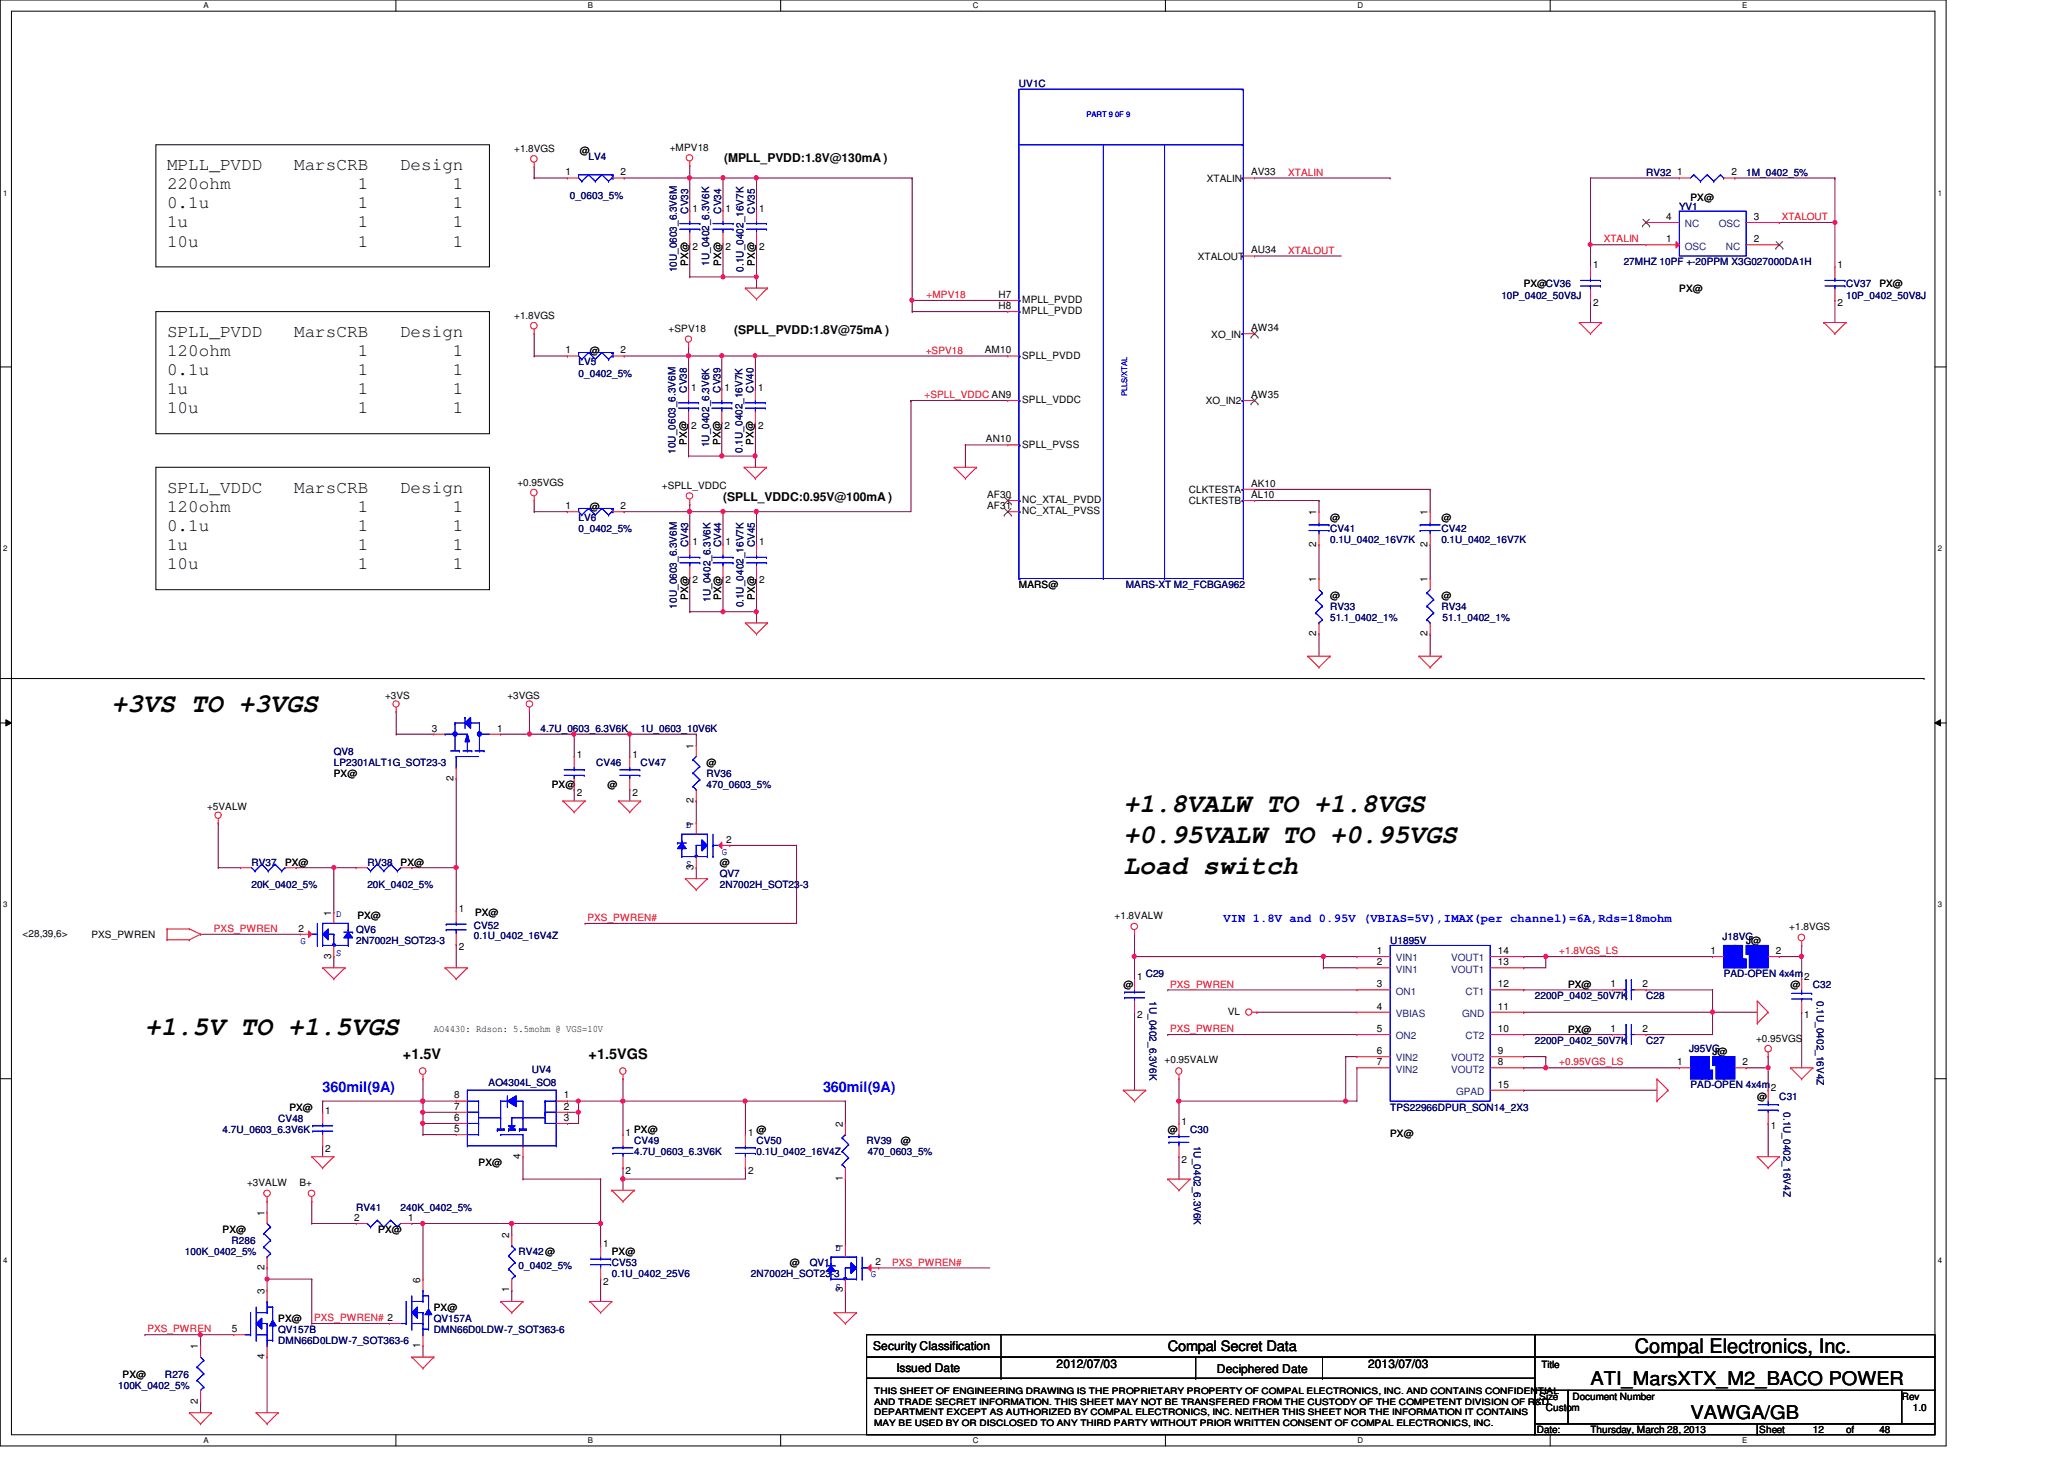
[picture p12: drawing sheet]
<svg xmlns="http://www.w3.org/2000/svg" width="297mm" height="210mm" viewBox="0 0 297 210" stroke-linecap="round" stroke-linejoin="round" font-family="sans-serif">
<defs><g id="words">
<g font-size="3.8">
<text x="16" y="102.5">+3VS TO +3VGS</text>
<text x="161.7" y="116.9">+1.8VALW TO +1.8VGS</text>
<text x="161.7" y="121.3">+0.95VALW TO +0.95VGS</text>
<text x="161.7" y="125.7">Load switch</text>
<text x="20.9" y="148.9">+1.5V TO +1.5VGS</text>
</g>
<text font-size="2.9" x="235.3" y="194.6">Compal Electronics, Inc.</text>
<g font-size="2.7">
<text x="228.9" y="199.3">ATI_MarsXTX_M2_BACO POWER</text>
<text x="243.3" y="204.1">VAWGA/GB</text>
</g>
<g font-size="2.5">
<text x="24" y="24.5">MPLL_PVDD</text>
<text x="24" y="27.2">220ohm</text>
<text x="24" y="30">0.1u</text>
<text x="42.3" y="24.5">MarsCRB</text>
<text x="51.5" y="27.2">1</text>
<text x="51.5" y="30">1</text>
<text x="57.6" y="24.5">Design</text>
<text x="65.2" y="27.2">1</text>
<text x="65.2" y="30">1</text>
<text x="24" y="32.7">1u</text>
<text x="24" y="35.5">10u</text>
<text x="51.5" y="32.7">1</text>
<text x="51.5" y="35.5">1</text>
<text x="65.2" y="32.7">1</text>
<text x="65.2" y="35.5">1</text>
<text x="24" y="48.5">SPLL_PVDD</text>
<text x="24" y="51.2">120ohm</text>
<text x="24" y="54">0.1u</text>
<text x="42.3" y="48.5">MarsCRB</text>
<text x="51.5" y="51.2">1</text>
<text x="51.5" y="54">1</text>
<text x="57.6" y="48.5">Design</text>
<text x="65.2" y="51.2">1</text>
<text x="65.2" y="54">1</text>
<text x="24" y="56.7">1u</text>
<text x="24" y="59.5">10u</text>
<text x="51.5" y="56.7">1</text>
<text x="51.5" y="59.5">1</text>
<text x="65.2" y="56.7">1</text>
<text x="65.2" y="59.5">1</text>
<text x="24" y="70.9">SPLL_VDDC</text>
<text x="42.3" y="70.9">MarsCRB</text>
<text x="57.6" y="70.9">Design</text>
<text x="24" y="73.7">120ohm</text>
<text x="24" y="76.4">0.1u</text>
<text x="51.5" y="73.7">1</text>
<text x="51.5" y="76.4">1</text>
<text x="65.2" y="73.7">1</text>
<text x="65.2" y="76.4">1</text>
<text x="24" y="79.2">1u</text>
<text x="24" y="81.9">10u</text>
<text x="51.5" y="79.2">1</text>
<text x="51.5" y="81.9">1</text>
<text x="65.2" y="79.2">1</text>
<text x="65.2" y="81.9">1</text>
</g>
<g font-size="2.1">
<text x="58" y="152.3">+1.5V</text>
<text x="84.7" y="152.3">+1.5VGS</text>
<text x="168.1" y="194.4">Compal Secret Data</text>
</g>
<g font-size="2.1" fill="#00f">
<text x="46.4" y="157.1">360mil(9A)</text>
<text x="118.4" y="157.1">360mil(9A)</text>
</g>
<g font-size="1.7">
<text x="104.2" y="23.4">(MPLL_PVDD:1.8V@130mA )</text>
<text x="105.7" y="48">(SPLL_PVDD:1.8V@75mA )</text>
<text x="104.1" y="72">(SPLL_VDDC:0.95V@100mA )</text>
<text x="125.7" y="194.3">Security Classification</text>
<text x="129" y="197.3">Issued Date</text>
<text x="152.1" y="196.8">2012/07/03</text>
<text x="175.1" y="197.5">Deciphered Date</text>
<text x="196.9" y="196.8">2013/07/03</text>
</g>
<text font-size="1.7" fill="#00f" x="176.1" y="132.7">VIN 1.8V and 0.95V (VBIAS=5V),IMAX(per channel)=6A,Rds=18mohm</text>
<g font-size="1.4" fill="#000080">
<text x="146.6" y="12.6">UV1C</text>
<text x="84.7" y="23">LV4</text>
<text x="82" y="28.6">0_0603_5%</text>
<text x="236.9" y="25.4">RV32</text>
<text x="251.3" y="25.4">1M_0402_5%</text>
<text x="99" y="30.7" transform="rotate(-90 99 30.7)">CV33</text>
<text x="103.8" y="30.7" transform="rotate(-90 103.8 30.7)">CV34</text>
<text x="108.6" y="30.7" transform="rotate(-90 108.6 30.7)">CV35</text>
<text x="241.7" y="30.2">YV1</text>
<text x="97.4" y="39.2" transform="rotate(-90 97.4 39.2)">10U_0603_6.3V6M</text>
<text x="102.1" y="38.3" transform="rotate(-90 102.1 38.3)">1U_0402_6.3V6K</text>
<text x="107" y="39.1" transform="rotate(-90 107 39.1)">0.1U_0402_16V7K</text>
<text x="233.7" y="38.2">27MHZ 10PF +-20PPM X3G027000DA1H</text>
<text x="265.7" y="41.4">CV37</text>
<text x="216.1" y="43">10P_0402_50V8J</text>
<text x="265.7" y="43">10P_0402_50V8J</text>
<text x="83.3" y="52.6">LV5</text>
<text x="83.3" y="54.2">0_0402_5%</text>
<text x="98.8" y="56.5" transform="rotate(-90 98.8 56.5)">CV38</text>
<text x="103.7" y="56.5" transform="rotate(-90 103.7 56.5)">CV39</text>
<text x="108.5" y="56.5" transform="rotate(-90 108.5 56.5)">CV40</text>
<text x="97.2" y="65.3" transform="rotate(-90 97.2 65.3)">10U_0603_6.3V6M</text>
<text x="102.1" y="64.3" transform="rotate(-90 102.1 64.3)">1U_0402_6.3V6K</text>
<text x="106.8" y="65.2" transform="rotate(-90 106.8 65.2)">0.1U_0402_16V7K</text>
<text x="83.3" y="75">LV6</text>
<text x="83.3" y="76.6">0_0402_5%</text>
<text x="191.4" y="76.6">CV41</text>
<text x="207.4" y="76.6">CV42</text>
<text x="99" y="78.7" transform="rotate(-90 99 78.7)">CV43</text>
<text x="103.8" y="78.7" transform="rotate(-90 103.8 78.7)">CV44</text>
<text x="108.6" y="78.7" transform="rotate(-90 108.6 78.7)">CV45</text>
<text x="191.4" y="78.2">0.1U_0402_16V7K</text>
<text x="207.4" y="78.2">0.1U_0402_16V7K</text>
<text x="97.4" y="87.5" transform="rotate(-90 97.4 87.5)">10U_0603_6.3V6M</text>
<text x="102.2" y="86.6" transform="rotate(-90 102.2 86.6)">1U_0402_6.3V6K</text>
<text x="107" y="87.4" transform="rotate(-90 107 87.4)">0.1U_0402_16V7K</text>
<text x="162" y="84.6">MARS-XT M2_FCBGA962</text>
<text x="191.4" y="87.8">RV33</text>
<text x="191.4" y="89.4">51.1_0402_1%</text>
<text x="207.4" y="87.8">RV34</text>
<text x="207.6" y="89.4">51.1_0402_1%</text>
<text x="77.8" y="105.4">4.7U_0603_6.3V6K</text>
<text x="92.2" y="105.4">1U_0603_10V6K</text>
<text x="48" y="108.6">QV8</text>
<text x="48" y="110.2">LP2301ALT1G_SOT23-3</text>
<text x="85.8" y="110.2">CV46</text>
<text x="92.2" y="110.2">CV47</text>
<text x="101.7" y="111.8">RV36</text>
<text x="101.7" y="113.4">470_0603_5%</text>
<text x="36.2" y="124.6">RV37</text>
<text x="52.9" y="124.6">RV38</text>
<text x="36.2" y="127.8">20K_0402_5%</text>
<text x="52.9" y="127.8">20K_0402_5%</text>
<text x="103.6" y="126.2">QV7</text>
<text x="103.6" y="127.8">2N7002H_SOT23-3</text>
<text x="51.3" y="134.2">QV6</text>
<text x="51.3" y="135.8">2N7002H_SOT23-3</text>
<text x="68.2" y="133.7">CV52</text>
<text x="68.2" y="135.1">0.1U_0402_16V4Z</text>
<text x="200.1" y="135.8">U1895V</text>
<text x="247.9" y="135.3">J18VG</text>
<text x="164.9" y="140.6">C29</text>
<text x="220.9" y="143.8">2200P_0402_50V7K</text>
<text x="236.9" y="143.8">C28</text>
<text x="248.1" y="140.6">PAD-OPEN 4x4m</text>
<text x="260.9" y="142.2">C32</text>
<text x="165.4" y="144" transform="rotate(90 165.4 144)">1U_0402_6.3V6K</text>
<text x="261.4" y="144" transform="rotate(90 261.4 144)">0.1U_0402_16V4Z</text>
<text x="76.5" y="154.3">UV4</text>
<text x="220.9" y="150.2">2200P_0402_50V7K</text>
<text x="236.9" y="150.2">C27</text>
<text x="243.1" y="151.3">J95VG</text>
<text x="40" y="161.4">CV48</text>
<text x="70.3" y="156.3">AO4304L_SO8</text>
<text x="200.1" y="159.8">TPS22966DPUR_SON14_2X3</text>
<text x="243.3" y="156.6">PAD-OPEN 4x4m</text>
<text x="256.1" y="158.2">C31</text>
<text x="256.7" y="160" transform="rotate(90 256.7 160)">0.1U_0402_16V4Z</text>
<text x="32" y="163">4.7U_0603_6.3V6K</text>
<text x="91.3" y="164.6">CV49</text>
<text x="91.3" y="166.2">4.7U_0603_6.3V6K</text>
<text x="108.9" y="164.6">CV50</text>
<text x="108.9" y="166.2">0.1U_0402_16V4Z</text>
<text x="124.7" y="164.6">RV39</text>
<text x="124.9" y="166.2">470_0603_5%</text>
<text x="171.3" y="163">C30</text>
<text x="171.8" y="164.8" transform="rotate(90 171.8 164.8)">1U_0402_6.3V6K</text>
<text x="33.3" y="179">R286</text>
<text x="51.3" y="174.2">RV41</text>
<text x="57.7" y="174.2">240K_0402_5%</text>
<text x="26.6" y="180.6">100K_0402_5%</text>
<text x="74.6" y="180.6">RV42@</text>
<text x="74.6" y="182.5">0_0402_5%</text>
<text x="88" y="182.2">CV53</text>
<text x="88" y="183.8">0.1U_0402_25V6</text>
<text x="108.1" y="183.8">2N7002H_SOT23-3</text>
<text x="116.5" y="182.2">QV1</text>
<text x="40" y="191.8">QV157B</text>
<text x="62.4" y="190.2">QV157A</text>
<text x="62.4" y="191.8">DMN66D0LDW-7_SOT363-6</text>
<text x="40" y="193.4">DMN66D0LDW-7_SOT363-6</text>
<text x="17" y="199.8">100K_0402_5%</text>
<text x="23.7" y="198.2">R276</text>
</g>
<g font-size="1.4">
<text x="74" y="21.8">+1.8VGS</text>
<text x="83.4" y="22.2">@</text>
<text x="96.4" y="21.7">+MPV18</text>
<text x="81.4" y="25.2">1</text>
<text x="89.3" y="25.2">2</text>
<text x="173.7" y="26.2">XTALIN</text>
<text x="180" y="25.2">AV33</text>
<text x="241.4" y="25.2">1</text>
<text x="243.3" y="28.9">PX@</text>
<text x="249.2" y="25.2">2</text>
<text x="99.6" y="30.4">1</text>
<text x="99.6" y="35.9">2</text>
<text x="104.4" y="30.4">1</text>
<text x="104.4" y="35.9">2</text>
<text x="109.3" y="30.4">1</text>
<text x="109.3" y="35.9">2</text>
<text x="239.8" y="31.6">4</text>
<text x="239.8" y="34.8">1</text>
<text x="252.4" y="31.6">3</text>
<text x="252.4" y="34.8">2</text>
<text x="99" y="38.3" transform="rotate(-90 99 38.3)">PX@</text>
<text x="103.8" y="38.3" transform="rotate(-90 103.8 38.3)">PX@</text>
<text x="108.6" y="38.3" transform="rotate(-90 108.6 38.3)">PX@</text>
<text x="172.4" y="37.4">XTALOUT</text>
<text x="180" y="36.4">AU34</text>
<text x="219.3" y="41.4">PX@CV36</text>
<text x="229.3" y="38.6">1</text>
<text x="241.7" y="42">PX@</text>
<text x="264.5" y="38.6">1</text>
<text x="270.5" y="41.4">PX@</text>
<text x="74" y="45.8">+1.8VGS</text>
<text x="96.2" y="47.8">+SPV18</text>
<text x="143.7" y="44.4">H8</text>
<text x="143.7" y="42.8">H7</text>
<text x="147.1" y="45.2">MPLL_PVDD</text>
<text x="147.1" y="43.6">MPLL_PVDD</text>
<text x="180" y="47.6">AW34</text>
<text x="229.3" y="44.1">2</text>
<text x="264.5" y="44.1">2</text>
<text x="81.4" y="50.8">1</text>
<text x="84.9" y="51">@</text>
<text x="89.3" y="50.8">2</text>
<text x="141.7" y="50.8">AM10</text>
<text x="147.1" y="51.6">SPLL_PVDD</text>
<text x="174.3" y="48.6">XO_IN</text>
<text x="99.5" y="56.2">1</text>
<text x="104.3" y="56.2">1</text>
<text x="109.1" y="56.2">1</text>
<text x="147.1" y="58">SPLL_VDDC</text>
<text x="173.5" y="58.2">XO_IN2</text>
<text x="180" y="57.2">AW35</text>
<text x="98.8" y="64" transform="rotate(-90 98.8 64)">PX@</text>
<text x="99.5" y="61.7">2</text>
<text x="103.7" y="64" transform="rotate(-90 103.7 64)">PX@</text>
<text x="104.3" y="61.7">2</text>
<text x="108.5" y="64" transform="rotate(-90 108.5 64)">PX@</text>
<text x="109.1" y="61.7">2</text>
<text x="141.9" y="63.6">AN10</text>
<text x="147.1" y="64.4">SPLL_PVSS</text>
<text x="74.5" y="69.8">+0.95VGS</text>
<text x="95.2" y="70.3">+SPLL_VDDC</text>
<text x="142.1" y="71.6">AF30</text>
<text x="171.1" y="71">CLKTESTA</text>
<text x="180" y="71.6">AL10</text>
<text x="180" y="70">AK10</text>
<text x="81.4" y="73.2">1</text>
<text x="84.9" y="73.4">@</text>
<text x="89.3" y="73.2">2</text>
<text x="142.1" y="73.2">AF31</text>
<text x="147.1" y="74">NC_XTAL_PVSS</text>
<text x="147.1" y="72.4">NC_XTAL_PVDD</text>
<text x="171.1" y="72.6">CLKTESTB</text>
<text x="189.4" y="74.1" transform="rotate(-90 189.4 74.1)">1</text>
<text x="191.4" y="75">@</text>
<text x="205.4" y="74.1" transform="rotate(-90 205.4 74.1)">1</text>
<text x="207.4" y="75">@</text>
<text x="99.6" y="78.4">1</text>
<text x="99.6" y="83.9">2</text>
<text x="104.4" y="78.4">1</text>
<text x="104.4" y="83.9">2</text>
<text x="109.3" y="78.4">1</text>
<text x="109.3" y="83.9">2</text>
<text x="189.4" y="83.7" transform="rotate(-90 189.4 83.7)">1</text>
<text x="189.4" y="78.7" transform="rotate(-90 189.4 78.7)">2</text>
<text x="205.4" y="83.7" transform="rotate(-90 205.4 83.7)">1</text>
<text x="205.4" y="78.7" transform="rotate(-90 205.4 78.7)">2</text>
<text x="99" y="86.3" transform="rotate(-90 99 86.3)">PX@</text>
<text x="103.8" y="86.3" transform="rotate(-90 103.8 86.3)">PX@</text>
<text x="108.6" y="86.3" transform="rotate(-90 108.6 86.3)">PX@</text>
<text x="146.6" y="84.6">MARS@</text>
<text x="191.4" y="86.2">@</text>
<text x="207.4" y="86.2">@</text>
<text x="189.4" y="91.5" transform="rotate(-90 189.4 91.5)">2</text>
<text x="205.4" y="91.5" transform="rotate(-90 205.4 91.5)">2</text>
<text x="55.4" y="100.6">+3VS</text>
<text x="73" y="100.6">+3VGS</text>
<text x="62.1" y="105.2">3</text>
<text x="71.5" y="105.2">1</text>
<text x="99.8" y="107.7" transform="rotate(-90 99.8 107.7)">1</text>
<text x="48" y="111.8">PX@</text>
<text x="65.3" y="112.3" transform="rotate(-90 65.3 112.3)">2</text>
<text x="79.4" y="113.4">PX@</text>
<text x="83" y="109">1</text>
<text x="87.4" y="113.4">@</text>
<text x="91" y="109">1</text>
<text x="101.7" y="110.2">@</text>
<text x="29.8" y="116.6">+5VALW</text>
<text x="83" y="114.5">2</text>
<text x="91" y="114.5">2</text>
<text x="99.8" y="118.9" transform="rotate(-90 99.8 118.9)">1</text>
<text x="99.8" y="115.5" transform="rotate(-90 99.8 115.5)">2</text>
<text x="41" y="124.6">PX@</text>
<text x="57.7" y="124.6">PX@</text>
<text x="99.8" y="125.1" transform="rotate(-90 99.8 125.1)">3</text>
<text x="103.6" y="124.6">@</text>
<text x="104.5" y="121.2">2</text>
<text x="47.7" y="131.7" transform="rotate(-90 47.7 131.7)">1</text>
<text x="66" y="131.3">1</text>
<text x="68.4" y="131.8">PX@</text>
<text x="3.3" y="134.8">&lt;28,39,6&gt;</text>
<text x="13.2" y="135">PXS_PWREN</text>
<text x="43" y="134">2</text>
<text x="47.7" y="137.9" transform="rotate(-90 47.7 137.9)">3</text>
<text x="51.4" y="132.2">PX@</text>
<text x="66" y="136.7">2</text>
<text x="160.4" y="132.2">+1.8VALW</text>
<text x="198.2" y="137.2">1</text>
<text x="215.6" y="137.2">14</text>
<text x="246.2" y="137.2">1</text>
<text x="251.3" y="135.8">J@</text>
<text x="255.6" y="137.2">2</text>
<text x="257.5" y="133.9">+1.8VGS</text>
<text x="161.7" y="142.2">@</text>
<text x="163.7" y="141">1</text>
<text x="198.2" y="138.9">2</text>
<text x="198.2" y="142">3</text>
<text x="215.6" y="142">12</text>
<text x="215.6" y="138.9">13</text>
<text x="225.7" y="142.2">PX@</text>
<text x="231.8" y="142">1</text>
<text x="236.4" y="142">2</text>
<text x="257.7" y="142.2">@</text>
<text x="259.7" y="141">2</text>
<text x="62.4" y="148.4">AO4430: Rdson: 5.5mohm @ VGS=10V</text>
<text x="163.7" y="146.5">2</text>
<text x="176.7" y="146">VL</text>
<text x="198.2" y="145.2">4</text>
<text x="198.2" y="148.5">5</text>
<text x="215.6" y="145.2">11</text>
<text x="215.6" y="148.5">10</text>
<text x="225.7" y="148.6">PX@</text>
<text x="231.8" y="148.5">1</text>
<text x="236.4" y="148.5">2</text>
<text x="252.7" y="149.9">+0.95VGS</text>
<text x="259.7" y="146.5">1</text>
<text x="167.6" y="152.9">+0.95VALW</text>
<text x="198.2" y="151.6">6</text>
<text x="198.2" y="153.2">7</text>
<text x="215.6" y="151.6">9</text>
<text x="215.6" y="153.2">8</text>
<text x="241.4" y="153.2">1</text>
<text x="246.5" y="151.8">J@</text>
<text x="250.8" y="153.2">2</text>
<text x="41.7" y="159.8">PX@</text>
<text x="46.8" y="160.2">1</text>
<text x="65.4" y="161.2">6</text>
<text x="65.4" y="159.6">7</text>
<text x="65.4" y="158">8</text>
<text x="81.1" y="159.6">2</text>
<text x="81.1" y="158">1</text>
<text x="81.1" y="161.2">3</text>
<text x="170" y="161.8">1</text>
<text x="215.6" y="156.5">15</text>
<text x="252.9" y="158.2">@</text>
<text x="254.8" y="157">2</text>
<text x="46.8" y="165.7">2</text>
<text x="65.4" y="162.9">5</text>
<text x="68.9" y="167.8">PX@</text>
<text x="74.9" y="166.8" transform="rotate(-90 74.9 166.8)">4</text>
<text x="90" y="163.4">1</text>
<text x="91.3" y="163">PX@</text>
<text x="107.7" y="163.4">1</text>
<text x="108.9" y="163">@</text>
<text x="121.3" y="162.1" transform="rotate(-90 121.3 162.1)">2</text>
<text x="129.7" y="164.6">@</text>
<text x="168.1" y="163">@</text>
<text x="170" y="167.3">2</text>
<text x="200.1" y="163.6">PX@</text>
<text x="254.8" y="162.5">1</text>
<text x="35.6" y="170.6">+3VALW</text>
<text x="43.1" y="170.6">B+</text>
<text x="90" y="168.9">2</text>
<text x="107.7" y="168.9">2</text>
<text x="121.3" y="169.9" transform="rotate(-90 121.3 169.9)">1</text>
<text x="32" y="177.4">PX@</text>
<text x="38.1" y="174.9" transform="rotate(-90 38.1 174.9)">1</text>
<text x="51" y="175.6">2</text>
<text x="54.4" y="177.4">PX@</text>
<text x="58.8" y="175.6">1</text>
<text x="73.3" y="178.1" transform="rotate(-90 73.3 178.1)">2</text>
<text x="86.8" y="179.5">1</text>
<text x="121.3" y="179.7" transform="rotate(-90 121.3 179.7)">1</text>
<text x="38.1" y="182.8" transform="rotate(-90 38.1 182.8)">2</text>
<text x="60.5" y="184.5" transform="rotate(-90 60.5 184.5)">6</text>
<text x="73.3" y="185.9" transform="rotate(-90 73.3 185.9)">1</text>
<text x="86.8" y="184.9">2</text>
<text x="88" y="180.6">PX@</text>
<text x="113.7" y="182.2">@</text>
<text x="121.3" y="185.9" transform="rotate(-90 121.3 185.9)">3</text>
<text x="126" y="182">2</text>
<text x="33.4" y="191.6">5</text>
<text x="38.1" y="186.1" transform="rotate(-90 38.1 186.1)">3</text>
<text x="40" y="190.2">PX@</text>
<text x="62.4" y="188.6">PX@</text>
<text x="28.5" y="194.1" transform="rotate(-90 28.5 194.1)">1</text>
<text x="38.1" y="195.5" transform="rotate(-90 38.1 195.5)">4</text>
<text x="60.5" y="193.9" transform="rotate(-90 60.5 193.9)">1</text>
<text x="221.8" y="196.8">Title</text>
<text x="17.6" y="198.2">PX@</text>
<text x="28.5" y="201.9" transform="rotate(-90 28.5 201.9)">2</text>
<text x="221.5" y="201.4">Size</text>
<text x="222.5" y="203">Custom</text>
<text x="226.3" y="201.4">Document Number</text>
<text x="273.7" y="201.4">Rev</text>
<text x="275.3" y="203">1.0</text>
<text x="221.2" y="206.2">Date:</text>
<text x="228.9" y="206.2">Thursday, March 28, 2013</text>
<text x="253.2" y="206.2">Sheet</text>
<text x="260.9" y="206.2">12</text>
<text x="265.7" y="206.2">of</text>
<text x="270.5" y="206.2">48</text>
</g>
<g font-size="1.4" fill="#f00">
<text x="185.4" y="25.3">XTALIN</text>
<text x="230.8" y="34.9">XTALIN</text>
<text x="256.4" y="31.7">XTALOUT</text>
<text x="185.4" y="36.5">XTALOUT</text>
<text x="133.3" y="42.9">+MPV18</text>
<text x="133.2" y="50.9">+SPV18</text>
<text x="133.1" y="57.3">+SPLL_VDDC AN9</text>
<text x="30.8" y="134.1">PXS_PWREN</text>
<text x="84.5" y="132.5">PXS_PWREN#</text>
<text x="224.4" y="137.3">+1.8VGS_LS</text>
<text x="168.4" y="142.1">PXS_PWREN</text>
<text x="168.4" y="148.5">PXS_PWREN</text>
<text x="224.4" y="153.3">+0.95VGS_LS</text>
<text x="128.4" y="182.1">PXS_PWREN#</text>
<text x="21.2" y="191.7">PXS_PWREN</text>
<text x="45.2" y="190.1">PXS_PWREN# 2</text>
</g>
<g font-size="1.4" fill="#004080">
<text x="242.5" y="32.7">NC</text>
<text x="242.5" y="35.9">OSC</text>
<text x="247.4" y="32.7">OSC</text>
<text x="248.4" y="35.9">NC</text>
<text x="200.9" y="139.9">VIN1</text>
<text x="200.9" y="143.1">ON1</text>
<text x="200.9" y="138.3">VIN1</text>
<text x="208.8" y="138.3">VOUT1</text>
<text x="208.8" y="139.9">VOUT1</text>
<text x="210.9" y="143.1">CT1</text>
<text x="200.9" y="146.3">VBIAS</text>
<text x="200.9" y="149.5">ON2</text>
<text x="210.4" y="146.3">GND</text>
<text x="210.9" y="149.5">CT2</text>
<text x="200.9" y="152.7">VIN2</text>
<text x="200.9" y="154.3">VIN2</text>
<text x="208.8" y="152.7">VOUT2</text>
<text x="208.8" y="154.3">VOUT2</text>
<text x="209.5" y="157.5">GPAD</text>
</g>
<g font-size="1.4" fill="#00f">
<text x="98.8" y="119.1">D</text>
<text x="98.8" y="124.7">S</text>
<text x="103.9" y="123">G</text>
<text x="48.4" y="131.9">D</text>
<text x="43.3" y="135.8">G</text>
<text x="48.4" y="137.5">S</text>
<text x="120.2" y="179.9">D</text>
<text x="120.2" y="185.5">S</text>
<text x="125.3" y="183.8">G</text>
</g>
<g font-size="1.3">
<text x="125.8" y="200.6">THIS SHEET OF ENGINEERING DRAWING IS THE PROPRIETARY PROPERTY OF COMPAL ELECTRONICS, INC. AND CONTAINS CONFIDENTIAL</text>
<text x="125.8" y="202.1">AND TRADE SECRET INFORMATION. THIS SHEET MAY NOT BE TRANSFERED FROM THE CUSTODY OF THE COMPETENT DIVISION OF R&amp;D</text>
<text x="125.8" y="203.6">DEPARTMENT EXCEPT AS AUTHORIZED BY COMPAL ELECTRONICS, INC. NEITHER THIS SHEET NOR THE INFORMATION IT CONTAINS</text>
<text x="125.8" y="205.1">MAY BE USED BY OR DISCLOSED TO ANY THIRD PARTY WITHOUT PRIOR WRITTEN CONSENT OF COMPAL ELECTRONICS, INC.</text>
</g>
<g font-size="1.1">
<text x="29.3" y="1.1">A</text>
<text x="84.6" y="1.1">B</text>
<text x="140" y="1.1">C</text>
<text x="195.4" y="1.1">D</text>
<text x="250.7" y="1.1">E</text>
<text x=".5" y="28.2">1</text>
<text x="278.9" y="28.2">1</text>
<text x=".5" y="79.3">2</text>
<text x="278.9" y="79.3">2</text>
<text x=".5" y="130.6">3</text>
<text x="278.9" y="130.6">3</text>
<text x=".5" y="181.7">4</text>
<text x="278.9" y="181.7">4</text>
<text x="29.3" y="207.6">A</text>
<text x="84.6" y="207.6">B</text>
<text x="140" y="207.6">C</text>
<text x="195.4" y="207.6">D</text>
<text x="250.7" y="207.6">E</text>
</g>
<g font-size="1.1" fill="#00f">
<text x="156.4" y="16.9">PART 9 0F 9</text>
<text x="162.2" y="57" transform="rotate(-90 162.2 57)">PLLS/XTAL</text>
</g>
</g></defs>
<path d="M0 0h280.1v208h-280.1zM1.6 1.6h276.9v204.8h-276.9z" fill="none" stroke="#000" stroke-width=".14"/>
<g fill="#fff">
<path d="M29.3 .2h.7v1.2h-.7z"/>
<path d="M29.3 206.6h.7v1.2h-.7z"/>
</g>
<path d="M57 0v1.6M57 206.4v1.6" fill="none" stroke="#000" stroke-width=".14"/>
<g fill="#fff">
<path d="M84.6 .2h.7v1.2h-.7z"/>
<path d="M84.6 206.6h.7v1.2h-.7z"/>
</g>
<path d="M112.3 0v1.6M112.3 206.4v1.6" fill="none" stroke="#000" stroke-width=".14"/>
<g fill="#fff">
<path d="M140 .2h.8v1.2h-.8z"/>
<path d="M140 206.6h.8v1.2h-.8z"/>
</g>
<path d="M167.7 0v1.6M167.7 206.4v1.6" fill="none" stroke="#000" stroke-width=".14"/>
<g fill="#fff">
<path d="M195.4 .2h.7v1.2h-.7z"/>
<path d="M195.4 206.6h.7v1.2h-.7z"/>
</g>
<path d="M223.1 0v1.6M223.1 206.4v1.6" fill="none" stroke="#000" stroke-width=".14"/>
<g fill="#fff">
<path d="M250.7 .2h.8v1.2h-.8z"/>
<path d="M250.7 206.6h.8v1.2h-.8z"/>
<path d="M.5 27.2h.6v1.2h-.6z"/>
<path d="M278.9 27.2h.6v1.2h-.6z"/>
<path d="M.5 78.4h.6v1.1h-.6z"/>
<path d="M278.9 78.4h.6v1.1h-.6z"/>
</g>
<path d="M0 52.8h1.6M278.5 52.8h1.6" fill="none" stroke="#000" stroke-width=".14"/>
<g fill="#fff">
<path d="M.5 129.6h.6v1.2h-.6z"/>
<path d="M278.9 129.6h.6v1.2h-.6z"/>
</g>
<path d="M0 104h1.6M.8 103.5l.8 .5-.8 .4zM278.5 104l.8-.5v.9zM278.5 104h1.6" fill="none" stroke="#000" stroke-width=".14"/>
<path d="M.8 103.5l.8 .5-.8 .4zM278.5 104l.8-.5v.9z" fill="#000"/>
<g fill="#fff">
<path d="M.5 180.8h.6v1.1h-.6z"/>
<path d="M278.9 180.8h.6v1.1h-.6z"/>
</g>
<path d="M22.4 20.8h48v17.6h-48zM22.4 44.8h48v17.6h-48zM22.4 67.2h48v17.6h-48zM0 97.6h276.9M276.9 97.6h.1M0 155.2h1.6M278.5 155.2h1.6" fill="none" stroke="#000" stroke-width=".14"/>
<g fill="none" stroke="#800040" stroke-width=".14">
<path d="M256.1 32h.1M256.1 32h8M264.1 32h.1M264.1 32v6.4M180.5 72h.1M180.5 70.4h.1M180.5 72h9.3M180.5 70.4h25.3M189.8 78.4h.1M189.8 72h.1M189.8 72v1.6M189.8 78.4v4.8"/>
<path d="M205.8 78.4h.1M205.8 70.4h.1M205.8 70.4v3.2M205.8 78.4v4.8M189.8 91.2h.1M189.8 91.2v3.2M205.8 91.2h.1M205.8 91.2v3.2"/>
</g>
<circle cx="264.1" cy="32" r=".3" fill="#f0f"/>
<circle cx="264.1" cy="32" r=".3" fill="none" stroke="#f0f" stroke-width=".14"/>
<path d="M228.9 35.2h.1M228.9 25.6h.1M228.9 35.2h8M228.9 25.6v12.8M228.9 25.6h12.8M249.7 25.6h.1M249.7 25.6h14.4M228.9 43.2h.1M228.9 43.2v3.2M264.1 43.2h.1M264.1 43.2v3.2" fill="none" stroke="#800040" stroke-width=".14"/>
<circle cx="228.9" cy="35.2" r=".3" fill="#f0f"/>
<circle cx="228.9" cy="35.2" r=".3" fill="none" stroke="#f0f" stroke-width=".14"/>
<g fill="none" stroke="#800040" stroke-width=".14">
<path d="M99.3 35.1h.1M99.3 35.1v4.7M104.1 35.1h.1M104.1 39.8h.1M104.1 35.1v4.7M104.1 39.8h4.8M108.9 39.8h.1M108.9 35.1h.1M108.9 35.1v6.3M180.5 36.8h.1M180.5 36.8h12.5M264.1 25.6h.1"/>
<path d="M264.1 25.6v6.4"/>
</g>
<circle cx="108.8" cy="39.8" r=".3" fill="#f0f"/>
<circle cx="108.8" cy="39.8" r=".3" fill="none" stroke="#f0f" stroke-width=".14"/>
<circle cx="104.1" cy="39.8" r=".3" fill="#f0f"/>
<circle cx="104.1" cy="39.8" r=".3" fill="none" stroke="#f0f" stroke-width=".14"/>
<path d="M104.1 25.6h.1M104.1 25.6h4.8" fill="none" stroke="#800040" stroke-width=".14"/>
<circle cx="104" cy="25.6" r=".31" fill="#f0f"/>
<circle cx="104" cy="25.6" r=".31" fill="none" stroke="#f0f" stroke-width=".14"/>
<path d="M99.3 25.6h.1M99.3 25.6v4.7M99.3 25.6h4.8M104.1 25.6h.1M104.1 25.6v4.7" fill="none" stroke="#800040" stroke-width=".14"/>
<circle cx="99.2" cy="25.6" r=".31" fill="#f0f"/>
<circle cx="99.2" cy="25.6" r=".31" fill="none" stroke="#f0f" stroke-width=".14"/>
<path d="M108.9 25.6h.1M108.9 25.6v4.7" fill="none" stroke="#800040" stroke-width=".14"/>
<circle cx="108.8" cy="25.6" r=".31" fill="#f0f"/>
<circle cx="108.8" cy="25.6" r=".31" fill="none" stroke="#f0f" stroke-width=".14"/>
<path d="M99.3 39.8h.1M99.3 23.8h.1M99.3 39.8h4.8M99.3 23.8v1.8M131.3 44.8h.1M131.3 43.2h.1M131.3 44.8h13.7M131.3 43.2v1.6M131.3 43.2h13.7" fill="none" stroke="#800040" stroke-width=".14"/>
<circle cx="131.2" cy="43.2" r=".3" fill="#f0f"/>
<circle cx="131.2" cy="43.2" r=".3" fill="none" stroke="#f0f" stroke-width=".14"/>
<path d="M104.1 73.6h.1M104.1 73.6h4.8" fill="none" stroke="#800040" stroke-width=".14"/>
<circle cx="108.8" cy="73.6" r=".31" fill="#f0f"/>
<circle cx="108.8" cy="73.6" r=".31" fill="none" stroke="#f0f" stroke-width=".14"/>
<circle cx="104" cy="73.6" r=".31" fill="#f0f"/>
<circle cx="104" cy="73.6" r=".31" fill="none" stroke="#f0f" stroke-width=".14"/>
<path d="M99.3 73.6h.1M99.3 73.6v4.7M99.3 73.6h4.8M104.1 73.6h.1M104.1 73.6v4.7" fill="none" stroke="#800040" stroke-width=".14"/>
<circle cx="99.2" cy="73.6" r=".31" fill="#f0f"/>
<circle cx="99.2" cy="73.6" r=".31" fill="none" stroke="#f0f" stroke-width=".14"/>
<path d="M99.1 60.8h.1M99.1 60.8v4.8M103.9 60.8h.1M103.9 65.6h.1M103.9 60.8v4.8M103.9 65.6h4.8M108.7 65.6h.1M108.7 60.8h.1M108.7 60.8v6.4M108.9 73.6h.1M108.9 73.6v4.7" fill="none" stroke="#800040" stroke-width=".14"/>
<circle cx="108.7" cy="65.6" r=".31" fill="#f0f"/>
<circle cx="108.7" cy="65.6" r=".31" fill="none" stroke="#f0f" stroke-width=".14"/>
<circle cx="103.9" cy="65.6" r=".31" fill="#f0f"/>
<circle cx="103.9" cy="65.6" r=".31" fill="none" stroke="#f0f" stroke-width=".14"/>
<path d="M89.8 51.2h.1M89.8 51.2h14.1M99.1 51.2h.1M99.1 51.2v4.8M103.9 51.2h.1M103.9 51.2v4.8M108.7 51.2h.1M108.7 51.2v4.8" fill="none" stroke="#800040" stroke-width=".14"/>
<circle cx="99.1" cy="51.2" r=".31" fill="#f0f"/>
<circle cx="99.1" cy="51.2" r=".31" fill="none" stroke="#f0f" stroke-width=".14"/>
<path d="M103.9 51.2h.1M103.9 51.2h4.8" fill="none" stroke="#800040" stroke-width=".14"/>
<circle cx="103.9" cy="51.2" r=".3" fill="#f0f"/>
<circle cx="103.9" cy="51.2" r=".3" fill="none" stroke="#f0f" stroke-width=".14"/>
<path d="M108.7 51.2h.1M108.7 51.2h36.3" fill="none" stroke="#800040" stroke-width=".14"/>
<circle cx="108.7" cy="51.2" r=".3" fill="#f0f"/>
<circle cx="108.7" cy="51.2" r=".3" fill="none" stroke="#f0f" stroke-width=".14"/>
<path d="M99.1 50h.1M99.1 50v1.2M89.8 73.6h.1M99.1 65.6h.1M99.1 65.6h4.8M99.3 72.5h.1M99.3 72.5v1.1h-9.5M104.1 88h.1M104.1 88h4.8" fill="none" stroke="#800040" stroke-width=".14"/>
<circle cx="108.8" cy="88" r=".3" fill="#f0f"/>
<circle cx="108.8" cy="88" r=".3" fill="none" stroke="#f0f" stroke-width=".14"/>
<circle cx="104.1" cy="88" r=".3" fill="#f0f"/>
<circle cx="104.1" cy="88" r=".3" fill="none" stroke="#f0f" stroke-width=".14"/>
<g fill="none" stroke="#800040" stroke-width=".14">
<path d="M76.9 25.6h.1M76.9 24v1.6M76.9 25.6h4.8M81.7 25.6h.1M108.9 25.6h22.4M131.3 25.6h.1M131.3 25.6v17.6M180.5 25.6h19.6M200.1 25.6h.1M131.1 57.6h.1M131.1 57.6h13.9M131.1 57.6v16h-22.2"/>
<path d="M108.9 73.6h.1M138.9 64h.1M138.9 64v3.2M138.9 64h6.1M99.3 88h.1M99.3 83.1h.1M99.3 83.1v4.9M104.1 83.1h.1M104.1 83.1v4.9h-4.8M108.9 83.1h.1M108.9 88h.1M108.9 83.1v6.5"/>
<path d="M222.5 153.6h.1M222.5 153.6h19.2"/>
</g>
<circle cx="222.4" cy="153.6" r=".31" fill="#f0f"/>
<circle cx="222.4" cy="153.6" r=".31" fill="none" stroke="#f0f" stroke-width=".14"/>
<path d="M251.3 153.6h.1M251.3 153.6h3.2M254.5 153.6h.1M254.5 153.6v3.2" fill="none" stroke="#800040" stroke-width=".14"/>
<circle cx="254.5" cy="153.6" r=".31" fill="#f0f"/>
<circle cx="254.5" cy="153.6" r=".31" fill="none" stroke="#f0f" stroke-width=".14"/>
<path d="M190.5 137.6h.1M190.5 137.6h4.8" fill="none" stroke="#800040" stroke-width=".14"/>
<circle cx="190.4" cy="137.6" r=".31" fill="#f0f"/>
<circle cx="190.4" cy="137.6" r=".31" fill="none" stroke="#f0f" stroke-width=".14"/>
<path d="M163.3 134.4h.1M163.3 134.4v3.2M190.5 139.2h.1M190.5 137.6h.1M190.5 139.2h4.8M190.5 137.6v1.6M259.3 137.6h.1M259.3 137.6v3.2" fill="none" stroke="#800040" stroke-width=".14"/>
<circle cx="259.2" cy="137.6" r=".31" fill="#f0f"/>
<circle cx="259.2" cy="137.6" r=".31" fill="none" stroke="#f0f" stroke-width=".14"/>
<g fill="none" stroke="#800040" stroke-width=".14">
<path d="M163.3 137.6h.1M163.3 137.6h27.2M193.7 158.4h.1M195.3 153.6h.1M195.3 153.6v4.8h-1.6M219.3 148.8h.1M219.3 142.4h.1M219.3 148.8h12.8M219.3 142.4h12.8M236.9 148.8h.1M236.9 142.4h.1M236.9 148.8h9.6"/>
<path d="M236.9 142.4h9.6M259.3 145.6h.1M259.3 145.6v8M254.5 161.6h.1M254.5 161.6v4.8"/>
</g>
<circle cx="193.7" cy="158.4" r=".31" fill="#f0f"/>
<circle cx="193.7" cy="158.4" r=".31" fill="none" stroke="#f0f" stroke-width=".14"/>
<path d="M169.7 158.4h.1M193.7 152h.1M193.7 152h1.6M193.7 152v6.4h-24" fill="none" stroke="#800040" stroke-width=".14"/>
<circle cx="169.7" cy="158.4" r=".31" fill="#f0f"/>
<circle cx="169.7" cy="158.4" r=".31" fill="none" stroke="#f0f" stroke-width=".14"/>
<path d="M219.3 137.6h.1M219.3 139.2h.1M219.3 137.6h3.2M222.5 137.6h.1M222.5 137.6v1.6h-3.2M169.7 155.2h.1M169.7 155.2v3.2" fill="none" stroke="#800040" stroke-width=".14"/>
<circle cx="222.4" cy="137.6" r=".31" fill="#f0f"/>
<circle cx="222.4" cy="137.6" r=".31" fill="none" stroke="#f0f" stroke-width=".14"/>
<path d="M163.3 137.6h.1M163.3 137.6v3.2" fill="none" stroke="#800040" stroke-width=".14"/>
<circle cx="163.2" cy="137.6" r=".31" fill="#f0f"/>
<circle cx="163.2" cy="137.6" r=".31" fill="none" stroke="#f0f" stroke-width=".14"/>
<path d="M163.3 145.6h.1M163.3 145.6v11.2M169.7 158.4h.1M169.7 158.4v3.2M246.5 145.6h.1M246.5 145.6h6.4M169.7 166.4h.1M169.7 166.4v3.2" fill="none" stroke="#800040" stroke-width=".14"/>
<circle cx="246.5" cy="145.6" r=".31" fill="#f0f"/>
<circle cx="246.5" cy="145.6" r=".31" fill="none" stroke="#f0f" stroke-width=".14"/>
<g fill="none" stroke="#800040" stroke-width=".14">
<path d="M57 102.4h.1M57 102.4v3.2M28.9 134.4h.1M28.9 134.4h14.4M48 137.6h.1M48 124.8h.1M48 124.8v6.4M48 137.6v1.6M48 124.8h3.3M222.5 137.6h.1M222.5 137.6h24M256.1 137.6h.1"/>
<path d="M259.3 136h.1M259.3 136v1.6h-3.2M168.1 148.8h.1M168.1 142.4h.1M168.1 148.8h27.2M168.1 142.4h27.2M180.9 145.6h.1M180.9 145.6h14.4M219.3 152h.1M219.3 156.8h.1M219.3 153.6h.1M219.3 145.6h.1"/>
<path d="M219.3 152h3.2M219.3 156.8h19.2M219.3 145.6h27.2M222.5 152h.1M222.5 152v1.6h-3.2M246.5 145.6h.1M246.5 142.4h.1M246.5 142.4v6.4M254.5 152h.1M254.5 152v1.6"/>
</g>
<circle cx="48" cy="124.8" r=".3" fill="#f0f"/>
<circle cx="48" cy="124.8" r=".3" fill="none" stroke="#f0f" stroke-width=".14"/>
<path d="M65.7 124.8h.1M65.7 124.8v6.3" fill="none" stroke="#800040" stroke-width=".14"/>
<circle cx="65.6" cy="124.8" r=".31" fill="#f0f"/>
<circle cx="65.6" cy="124.8" r=".31" fill="none" stroke="#f0f" stroke-width=".14"/>
<g fill="none" stroke="#800040" stroke-width=".14">
<path d="M31.4 118.4h.1M31.4 118.4v6.4M57 105.6h.1M57 105.6h5.4M72 105.6h.1M72 105.6h4.2M90.6 105.6h.1M90.6 105.6h9.6M100.2 105.6h.1M100.2 115.2h.1M100.2 105.6v1.6M100.2 115.2v3.2"/>
<path d="M31.4 124.8h.1M31.4 124.8h3.2M42.6 124.8h.1M42.6 124.8h5.4M65.7 135.8h.1M65.7 135.8v3.4M84.2 132.8h.1M100.2 124.8h.1M100.2 124.8v1.6M105 121.6h.1M105 121.6h9.6M114.6 121.6h.1"/>
<path d="M114.6 121.6v11.2h-30.4"/>
</g>
<circle cx="90.6" cy="105.6" r=".31" fill="#f0f"/>
<circle cx="90.6" cy="105.6" r=".31" fill="none" stroke="#f0f" stroke-width=".14"/>
<path d="M65.7 112h.1M65.7 112v12.8M76.2 105.6h.1M76.2 105.6h6.4M82.6 113.6h.1M82.6 105.6h.1M82.6 105.6v3.2M82.6 113.6v1.6M90.6 113.6h.1M90.6 105.6h.1M90.6 105.6v3.2M90.6 113.6v1.6" fill="none" stroke="#800040" stroke-width=".14"/>
<circle cx="76.2" cy="105.6" r=".31" fill="#f0f"/>
<circle cx="76.2" cy="105.6" r=".31" fill="none" stroke="#f0f" stroke-width=".14"/>
<path d="M82.6 105.6h.1M82.6 105.6h8" fill="none" stroke="#800040" stroke-width=".14"/>
<circle cx="82.6" cy="105.6" r=".31" fill="#f0f"/>
<circle cx="82.6" cy="105.6" r=".31" fill="none" stroke="#f0f" stroke-width=".14"/>
<g fill="none" stroke="#800040" stroke-width=".14">
<path d="M76.2 102.4h.1M76.2 102.4v3.2M59.3 124.8h.1M59.3 124.8h6.4M46.4 158.4h.1M46.4 158.4v1.6M46.4 158.4h14.5M89.7 155.2h.1M89.7 155.2v3.2M44.9 172.8h.1M44.9 172.8v3.2M46.4 164.8h.1"/>
<path d="M46.4 164.8v1.6M81.7 160h.1M81.7 160h1.6M83.3 160h.1M83.3 160v1.6M86.4 184h.1M86.4 184v3.2"/>
</g>
<circle cx="83.2" cy="160" r=".3" fill="#f0f"/>
<circle cx="83.2" cy="160" r=".3" fill="none" stroke="#f0f" stroke-width=".14"/>
<path d="M83.3 158.4h.1M83.3 158.4h24M89.7 158.4h.1M89.7 158.4v4.8M89.7 169.6h.1M89.7 169.6v1.6" fill="none" stroke="#800040" stroke-width=".14"/>
<circle cx="107.2" cy="158.4" r=".3" fill="#f0f"/>
<circle cx="107.2" cy="158.4" r=".3" fill="none" stroke="#f0f" stroke-width=".14"/>
<circle cx="89.6" cy="158.4" r=".31" fill="#f0f"/>
<circle cx="89.6" cy="158.4" r=".31" fill="none" stroke="#f0f" stroke-width=".14"/>
<path d="M107.3 158.4h.1M107.3 158.4h14.4M89.7 168h.1M89.7 169.6h.1M89.7 168v1.6M89.7 169.6h17.6" fill="none" stroke="#800040" stroke-width=".14"/>
<circle cx="89.6" cy="169.6" r=".32" fill="#f0f"/>
<circle cx="89.6" cy="169.6" r=".32" fill="none" stroke="#f0f" stroke-width=".14"/>
<path d="M107.3 158.4h.1M107.3 158.4v4.8M86.4 176h.1M86.4 176v3.2" fill="none" stroke="#800040" stroke-width=".14"/>
<circle cx="86.4" cy="176" r=".3" fill="#f0f"/>
<circle cx="86.4" cy="176" r=".3" fill="none" stroke="#f0f" stroke-width=".14"/>
<path d="M60.9 158.4h.1M60.9 158.4h4.8M121.7 158.4h.1M121.7 158.4v3.2M60.9 160h.1M60.9 161.6h.1M60.9 160h4.8M60.9 161.6v1.6M107.3 168h.1M107.3 168v1.6" fill="none" stroke="#800040" stroke-width=".14"/>
<circle cx="60.8" cy="161.6" r=".31" fill="#f0f"/>
<circle cx="60.8" cy="161.6" r=".31" fill="none" stroke="#f0f" stroke-width=".14"/>
<path d="M83.3 158.4h.1M83.3 158.4v1.6M44.9 176h.1M44.9 176h6.4M81.7 161.6h.1M81.7 161.6h1.6M121.7 169.6h.1M121.7 169.6v9.6M121.7 185.6h.1M121.7 185.6v3.2" fill="none" stroke="#800040" stroke-width=".14"/>
<circle cx="83.2" cy="158.4" r=".3" fill="#f0f"/>
<circle cx="83.2" cy="158.4" r=".3" fill="none" stroke="#f0f" stroke-width=".14"/>
<path d="M81.7 158.4h.1M81.7 158.4h1.6M60.9 163.2h.1M60.9 160h.1M60.9 163.2h4.8M60.9 160v1.6" fill="none" stroke="#800040" stroke-width=".14"/>
<circle cx="60.8" cy="160" r=".3" fill="#f0f"/>
<circle cx="60.8" cy="160" r=".3" fill="none" stroke="#f0f" stroke-width=".14"/>
<path d="M60.9 158.4h.1M60.9 158.4v1.6M60.9 161.6h.1M60.9 161.6h4.8" fill="none" stroke="#800040" stroke-width=".14"/>
<circle cx="60.8" cy="158.4" r=".3" fill="#f0f"/>
<circle cx="60.8" cy="158.4" r=".3" fill="none" stroke="#f0f" stroke-width=".14"/>
<path d="M59.3 176h.1M59.3 176h1.6M60.9 176h.1M60.9 176v8M73.7 176h.1M73.7 176h12.7M73.7 185.6h.1M73.7 185.6v1.6M126.4 182.4h.1M126.4 182.4h16" fill="none" stroke="#800040" stroke-width=".14"/>
<circle cx="73.6" cy="176" r=".31" fill="#f0f"/>
<circle cx="73.6" cy="176" r=".31" fill="none" stroke="#f0f" stroke-width=".14"/>
<path d="M60.9 155.2h.1M60.9 155.2v3.2" fill="none" stroke="#800040" stroke-width=".14"/>
<circle cx="60.8" cy="158.4" r=".3" fill="#f0f"/>
<circle cx="60.8" cy="158.4" r=".3" fill="none" stroke="#f0f" stroke-width=".14"/>
<g fill="none" stroke="#800040" stroke-width=".14">
<path d="M38.4 172.8h.1M38.4 172.8v1.6M75.3 169.6h.1M75.3 166.4h.1M75.3 169.6h11.1M75.3 166.4v3.2M38.4 182.4h.1M38.4 184h.1M38.4 182.4v3.2M44.9 184h.1M44.9 184v6.4M60.9 193.6h.1"/>
<path d="M60.9 193.6v1.6"/>
</g>
<circle cx="38.4" cy="184" r=".3" fill="#f0f"/>
<circle cx="38.4" cy="184" r=".3" fill="none" stroke="#f0f" stroke-width=".14"/>
<path d="M28.9 192h.1M28.9 192v1.6M38.4 184h.1M38.4 184h6.5" fill="none" stroke="#800040" stroke-width=".14"/>
<circle cx="28.8" cy="192" r=".3" fill="#f0f"/>
<circle cx="28.8" cy="192" r=".3" fill="none" stroke="#f0f" stroke-width=".14"/>
<g fill="none" stroke="#800040" stroke-width=".14">
<path d="M60.9 176h.1M60.9 176h12.8M73.7 176h.1M73.7 176v1.6M86.4 169.6h.1M86.4 169.6v6.4M20.9 192h.1M20.9 192h12.8M28.9 192h.1M38.4 195.2h.1M38.4 195.2v8M44.9 190.4h.1"/>
<path d="M44.9 190.4h11.1M28.9 201.6h.1M28.9 201.6v1.6"/>
</g>
<circle cx="60.8" cy="176" r=".3" fill="#f0f"/>
<circle cx="60.8" cy="176" r=".3" fill="none" stroke="#f0f" stroke-width=".14"/>
<path d="M89.8 25.6h.1M89.8 25.6h9.5M76.9 51.2h.1M76.9 48v3.2M76.9 51.2h4.8M81.7 51.2h.1M76.9 73.6h.1M76.9 72v1.6M76.9 73.6h4.8M81.7 73.6h.1" fill="none" stroke="#800040" stroke-width=".14"/>
<g fill="none" stroke="#f00" stroke-width=".14">
<path d="M76.9 24h.1M76.9 23.4v.6M99.3 23.8h.1M99.3 23.2v.6M76.9 48h.1M76.9 47.4v.6M99.1 50h.1M99.1 49.3v.7M107.3 41.4h.1M107.3 41.4h3.1M107.3 41.4l1.6 1.7M108.9 43.1h.1"/>
<path d="M110.4 41.4h.1M110.4 41.4l-1.5 1.7M227.3 46.4h.1M227.3 46.4h3.2M227.3 46.4l1.6 1.6M228.9 48h.1M230.5 46.4h.1M230.5 46.4l-1.6 1.6M262.5 46.4h.1M262.5 46.4h3.2M262.5 46.4l1.6 1.6M264.1 48h.1"/>
<path d="M265.7 46.4h.1M265.7 46.4l-1.6 1.6M76.9 72h.1M76.9 71.4v.6M99.3 72.5h.1M99.3 71.8v.7M107.1 67.2h.1M107.1 67.2h3.2M107.1 67.2l1.6 1.6M108.7 68.8h.1M110.3 67.2h.1M110.3 67.2l-1.6 1.6"/>
<path d="M137.3 67.2h.1M137.3 67.2h3.2M137.3 67.2l1.6 1.6M138.9 68.8h.1M140.5 67.2h.1M140.5 67.2l-1.6 1.6M107.3 89.6h.1M107.3 89.6h3.1M107.3 89.6l1.6 1.6M108.9 91.2h.1M110.4 89.6h.1M110.4 89.6l-1.5 1.6"/>
<path d="M188.2 94.4h.1M188.2 94.4h3.2M188.2 94.4l1.6 1.6M189.8 96h.1M191.4 94.4h.1M191.4 94.4l-1.6 1.6M204.2 94.4h.1M204.2 94.4h3.2M204.2 94.4l1.6 1.6M205.8 96h.1M207.4 94.4h.1M207.4 94.4l-1.6 1.6"/>
<path d="M31.4 118.4h.1M31.4 117.8v.6M57 102.4h.1M57 101.8v.6M76.2 102.4h.1M76.2 101.8v.6M81 115.2h.1M81 115.2h3.2M81 115.2l1.6 1.6M82.6 116.8h.1M84.2 115.2h.1M84.2 115.2l-1.6 1.6"/>
<path d="M89 115.2h.1M89 115.2h3.2M89 115.2l1.6 1.6M90.6 116.8h.1M92.2 115.2h.1M92.2 115.2l-1.6 1.6M24 135.2h.1M24 133.6h.1M24 133.6h3.3M24 135.2h3.3M24 133.6v1.6M27.3 133.6h.1"/>
<path d="M27.3 135.2h.1M27.3 133.6l1.6 .8M28.9 134.4h.1M28.9 134.4l-1.6 .8M46.4 139.2h.1M46.4 139.2h3.3M46.4 139.2l1.6 1.6M49.7 139.2h.1M49.7 139.2l-1.7 1.6M64 139.2h.1M64 139.2h3.3M64 139.2l1.7 1.6"/>
<path d="M67.3 139.2h.1M67.3 139.2l-1.6 1.6M98.6 126.4h.1M98.6 126.4h3.2M98.6 126.4l1.6 1.6M100.2 128h.1M101.8 126.4h.1M101.8 126.4l-1.6 1.6M163.3 134.4h.1M163.3 133.8v.6M259.3 136h.1M259.3 135.4v.6"/>
<path d="M48 140.8h.1M60.9 155.2h.1M60.9 154.6v.6M65.7 140.8h.1M89.7 155.2h.1M89.7 154.6v.6M161.7 156.8h.1M161.7 156.8h3.2M161.7 156.8l1.6 1.6M163.3 158.4h.1M164.9 156.8h.1M164.9 156.8l-1.6 1.6"/>
<path d="M169.7 155.2h.1M169.7 154.6v.6M180.2 145.6h.7M180.9 145.6h.1M238.5 158.4h.1M238.5 155.2h.1M238.5 155.2v3.2M238.5 155.2l1.6 1.6M240.1 156.8h.1M240.1 156.8l-1.6 1.6M252.9 147.2h.1M252.9 144h.1"/>
<path d="M252.9 144v3.2M252.9 144l1.6 1.6M254.5 145.6h.1M254.5 152h.1M254.5 145.6l-1.6 1.6M254.5 151.4v.6M257.7 153.6h.1M257.7 153.6h3.2M257.7 153.6l1.6 1.6M259.3 155.2h.1M260.9 153.6h.1M260.9 153.6l-1.6 1.6"/>
<path d="M38.4 172.8h.1M38.4 172.2v.6M44.9 166.4h.1M44.9 172.8h.1M44.9 166.4h3.1M44.9 166.4l1.5 1.6M44.9 172.2v.6M46.4 168h.1M48 166.4h.1M48 166.4l-1.6 1.6M88 171.2h.1M88 171.2h3.3"/>
<path d="M88 171.2l1.7 1.6M89.7 172.8h.1M91.3 171.2h.1M91.3 171.2l-1.6 1.6M168.1 169.6h.1M168.1 169.6h3.2M168.1 169.6l1.6 1.6M169.7 171.2h.1M171.3 169.6h.1M171.3 169.6l-1.6 1.6M252.9 166.4h.1M252.9 166.4h3.2"/>
<path d="M252.9 166.4l1.6 1.6M254.5 168h.1M256.1 166.4h.1M256.1 166.4l-1.6 1.6M59.3 195.2h.1M59.3 195.2h3.1M59.3 195.2l1.6 1.6M60.9 196.8h.1M62.4 195.2h.1M62.4 195.2l-1.5 1.6M72 187.2h.1M72 187.2h3.3"/>
<path d="M72 187.2l1.7 1.6M73.7 188.8h.1M75.3 187.2h.1M75.3 187.2l-1.6 1.6M84.9 187.2h.1M84.9 187.2h3.1M84.9 187.2l1.5 1.6M86.4 188.8h.1M88 187.2h.1M88 187.2l-1.6 1.6M120.1 188.8h.1M120.1 188.8h3.2"/>
<path d="M120.1 188.8l1.6 1.6M121.7 190.4h.1M123.3 188.8h.1M123.3 188.8l-1.6 1.6M27.3 203.2h.1M27.3 203.2h3.1M27.3 203.2l1.6 1.7M28.9 204.9h.1M30.4 203.2h.1M30.4 203.2l-1.5 1.7M36.9 203.2h.1M36.9 203.2h3.1"/>
<path d="M36.9 203.2l1.5 1.7M38.4 204.9h.1M40 203.2h.1M40 203.2l-1.6 1.7"/>
<circle cx="76.8" cy="22.9" r=".47"/>
<circle cx="99.2" cy="22.7" r=".46"/>
<circle cx="76.8" cy="46.9" r=".47"/>
<circle cx="99.1" cy="48.8" r=".45"/>
<circle cx="76.8" cy="70.9" r=".47"/>
<circle cx="99.2" cy="71.3" r=".46"/>
<circle cx="31.4" cy="117.3" r=".45"/>
<circle cx="57" cy="101.3" r=".45"/>
<circle cx="76.2" cy="101.3" r=".46"/>
<circle cx="163.2" cy="133.3" r=".46"/>
<circle cx="259.2" cy="134.9" r=".47"/>
<circle cx="60.8" cy="154.1" r=".47"/>
<circle cx="89.6" cy="154.1" r=".46"/>
<circle cx="169.6" cy="154.1" r=".46"/>
<circle cx="179.7" cy="145.6" r=".45"/>
<circle cx="254.5" cy="150.9" r=".47"/>
<circle cx="38.4" cy="171.7" r=".46"/>
<circle cx="44.8" cy="171.7" r=".46"/>
</g>
<g fill="none" stroke="#000" stroke-width=".14">
<path d="M124.7 192h96.2v3.2h-96.2zM124.7 195.2h96.2v3.1h-96.2zM124.7 198.3h96.2v8.1h-96.2zM144.1 195.2h.1M144.1 198.3h.1M144.1 192v6.3M172.1 198.3h.1M172.1 195.2v3.1M190.3 198.3h.1M190.3 195.2v3.1M220.9 192h57.6v3.2h-57.6zM220.9 195.2h57.6v4.8h-57.6z"/>
<path d="M220.9 200h4.8v4.9h-4.8zM220.9 204.9h32v1.5h-32zM225.7 200h48v4.9h-48zM252.9 204.9h25.6v1.5h-25.6zM273.7 200h4.8v4.9h-4.8z"/>
</g>
<path d="M101 120.8l.8 .8-.8 .8z" fill="#00f"/>
<path d="M101 120.8l.8 .8-.8 .8z" fill="none" stroke="#00f" stroke-width=".14"/>
<path d="M98.1 121.3l.7 .8h-1.3z" fill="#00f"/>
<g fill="none" stroke="#00f" stroke-width=".14">
<path d="M97.5 121.3h.1M97.5 121.3h1.3M98.1 121.3l.7 .8h-1.3zM98.1 120h.1M98.1 121h.1M98.1 123.2h.1M98.1 122.1h.1M98.1 120h3.7M98.1 123.2h3.7M98.1 120v1.3M98.1 122.1v1.1M100.1 123.1h.1"/>
<path d="M100.1 123.2h.1M100.1 123.1h.3M100.1 123.1v.1M100.2 123.2h.1M100.2 121.6h.1M100.2 121.6v1.6M100.2 121.6h.8M100.4 123.1h.1M100.4 123.1v.1M101 121.6h.1M101.8 120h.1M101.8 123.2h.1"/>
<path d="M101.8 120v3.2M102.6 121.6h.1M102.6 123.2h.1M102.6 121.6h.8M102.6 120v3.2"/>
</g>
<path d="M101 120.8l.8 .8-.8 .8z" fill="#00f"/>
<path d="M101 120.8l.8 .8-.8 .8z" fill="none" stroke="#00f" stroke-width=".14"/>
<path d="M98.1 121.3l.7 .8h-1.3z" fill="#00f"/>
<g fill="none" stroke="#00f" stroke-width=".14">
<path d="M97.5 121.3h.1M97.5 121.3h1.3M98.1 121.3l.7 .8h-1.3zM98.1 120h.1M98.1 121h.1M98.1 123.2h.1M98.1 122.1h.1M98.1 120h3.7M98.1 123.2h3.7M98.1 120v1.3M98.1 122.1v1.1M100.1 123.1h.1"/>
<path d="M100.1 123.2h.1M100.1 123.1h.3M100.1 123.1v.1M100.2 123.2h.1M100.2 121.6h.1M100.2 121.6v1.6M100.2 121.6h.8M100.4 123.1h.1M100.4 123.1v.1M101 121.6h.1M101.8 120h.1M101.8 123.2h.1"/>
<path d="M101.8 120v3.2M102.6 121.6h.1M102.6 123.2h.1M102.6 121.6h.8M102.6 120v3.2"/>
</g>
<path d="M103.4 121.6l.5-.4v.9z" fill="#f00"/>
<path d="M100.2 118.4h.1M100.2 118.4v1.6M100.2 124.8h.1M100.2 123.2v1.6M103.4 121.6l.5-.4v.9zM103.4 121.6h1.6M105 121.6h.1" fill="none" stroke="#f00" stroke-width=".14"/>
<path d="M248.1 136h1.6v3.2h-1.6z" fill-rule="evenodd" fill="#00f"/>
<path d="M248.1 136h1.6v3.2h-1.6z" fill="none" stroke="#00f" stroke-width=".14"/>
<path d="M252.9 136h1.6v3.2h-1.6z" fill-rule="evenodd" fill="#00f"/>
<path d="M252.9 136h1.6v3.2h-1.6z" fill="none" stroke="#00f" stroke-width=".14"/>
<path d="M249.7 136h1.1v3.2h-1.1z" fill-rule="evenodd" fill="#00f"/>
<path d="M249.7 136h1.1v3.2h-1.1z" fill="none" stroke="#00f" stroke-width=".14"/>
<path d="M250.8 138h.5v1.2h-.5z" fill-rule="evenodd" fill="#00f"/>
<path d="M250.8 138h.5v1.2h-.5z" fill="none" stroke="#00f" stroke-width=".14"/>
<path d="M251.3 136h.5v1.3h-.5z" fill-rule="evenodd" fill="#00f"/>
<path d="M251.3 136h.5v1.3h-.5z" fill="none" stroke="#00f" stroke-width=".14"/>
<path d="M251.8 136h1.1v3.2h-1.1z" fill-rule="evenodd" fill="#00f"/>
<path d="M251.8 136h1.1v3.2h-1.1z" fill="none" stroke="#00f" stroke-width=".14"/>
<path d="M248.1 136h1.6v3.2h-1.6z" fill-rule="evenodd" fill="#00f"/>
<path d="M248.1 136h1.6v3.2h-1.6z" fill="none" stroke="#00f" stroke-width=".14"/>
<path d="M252.9 136h1.6v3.2h-1.6z" fill-rule="evenodd" fill="#00f"/>
<path d="M252.9 136h1.6v3.2h-1.6z" fill="none" stroke="#00f" stroke-width=".14"/>
<path d="M249.7 136h1.1v3.2h-1.1z" fill-rule="evenodd" fill="#00f"/>
<path d="M249.7 136h1.1v3.2h-1.1z" fill="none" stroke="#00f" stroke-width=".14"/>
<path d="M250.8 138h.5v1.2h-.5z" fill-rule="evenodd" fill="#00f"/>
<path d="M250.8 138h.5v1.2h-.5z" fill="none" stroke="#00f" stroke-width=".14"/>
<path d="M251.3 136h.5v1.3h-.5z" fill-rule="evenodd" fill="#00f"/>
<path d="M251.3 136h.5v1.3h-.5z" fill="none" stroke="#00f" stroke-width=".14"/>
<path d="M251.8 136h1.1v3.2h-1.1z" fill-rule="evenodd" fill="#00f"/>
<g fill="none" stroke="#00f" stroke-width=".14">
<path d="M83.3 25.1h.1M83.3 25.1v.5l.4 .5M83.3 25.1h4.7M83.7 26.1h.1M84.7 25.1h.1M84.7 25.1l-1 1M84.7 25.1l1 1M85.7 26.1h.1M86.6 25.1h.1M86.6 25.1l-.9 1M86.6 25.1l1 1M87.6 26.1h.1"/>
<path d="M88 25.6h.1M88 25.1h.1M88 25.6l-.4 .5M88.2 25.1h.1M88.2 25.1v.7M188.4 76.3h2.9M188.4 75.5h2.9M189.8 75.5h.1M189.8 76.3h.1M189.8 75.2v.3M189.8 76.3v.5M191.3 76.3h.1"/>
<path d="M191.3 75.5h.1M204.4 76.3h.1M204.4 75.5h.1M204.4 76.3h2.9M204.4 75.5h2.9M205.8 75.5h.1M205.8 76.3h.1M205.8 75.2v.3M205.8 76.3v.5M251.8 136h1.1v3.2h-1.1zM85 181.9h2.9M85 181.1h2.9"/>
<path d="M86.4 181.1h.1M86.4 181.9h.1M86.4 180.8v.3M86.4 181.9v.5M87.9 181.9h.1M87.9 181.1h.1"/>
</g>
<g fill="none" stroke="#f00" stroke-width=".14">
<path d="M81.7 25.6h.1M81.7 25.6h1.6M88.2 25.6h1.6M89.8 25.6h.1M189.8 73.6h.1M189.8 78.4h.1M189.8 73.6v1.6M189.8 76.8v1.6M205.8 73.6h.1M205.8 78.4h.1M205.8 73.6v1.6M205.8 76.8v1.6"/>
<path d="M246.5 137.6h.1M246.5 137.6h1.6M254.5 137.6h1.6M256.1 137.6h.1M86.4 179.2h.1M86.4 179.2v1.6M86.4 184h.1M86.4 182.4v1.6"/>
</g>
<path d="M243.3 152h1.6v3.2h-1.6z" fill-rule="evenodd" fill="#00f"/>
<path d="M243.3 152h1.6v3.2h-1.6z" fill="none" stroke="#00f" stroke-width=".14"/>
<path d="M248.1 152h1.6v3.2h-1.6z" fill-rule="evenodd" fill="#00f"/>
<path d="M248.1 152h1.6v3.2h-1.6z" fill="none" stroke="#00f" stroke-width=".14"/>
<path d="M244.9 152h1.1v3.2h-1.1z" fill-rule="evenodd" fill="#00f"/>
<path d="M244.9 152h1.1v3.2h-1.1z" fill="none" stroke="#00f" stroke-width=".14"/>
<path d="M246 154h.5v1.2h-.5z" fill-rule="evenodd" fill="#00f"/>
<path d="M246 154h.5v1.2h-.5z" fill="none" stroke="#00f" stroke-width=".14"/>
<path d="M246.5 152h.5v1.3h-.5z" fill-rule="evenodd" fill="#00f"/>
<path d="M246.5 152h.5v1.3h-.5z" fill="none" stroke="#00f" stroke-width=".14"/>
<path d="M247 152h1.1v3.2h-1.1z" fill-rule="evenodd" fill="#00f"/>
<path d="M247 152h1.1v3.2h-1.1z" fill="none" stroke="#00f" stroke-width=".14"/>
<path d="M243.3 152h1.6v3.2h-1.6z" fill-rule="evenodd" fill="#00f"/>
<path d="M243.3 152h1.6v3.2h-1.6z" fill="none" stroke="#00f" stroke-width=".14"/>
<path d="M248.1 152h1.6v3.2h-1.6z" fill-rule="evenodd" fill="#00f"/>
<path d="M248.1 152h1.6v3.2h-1.6z" fill="none" stroke="#00f" stroke-width=".14"/>
<path d="M244.9 152h1.1v3.2h-1.1z" fill-rule="evenodd" fill="#00f"/>
<path d="M244.9 152h1.1v3.2h-1.1z" fill="none" stroke="#00f" stroke-width=".14"/>
<path d="M246 154h.5v1.2h-.5z" fill-rule="evenodd" fill="#00f"/>
<path d="M246 154h.5v1.2h-.5z" fill="none" stroke="#00f" stroke-width=".14"/>
<path d="M246.5 152h.5v1.3h-.5z" fill-rule="evenodd" fill="#00f"/>
<path d="M246.5 152h.5v1.3h-.5z" fill="none" stroke="#00f" stroke-width=".14"/>
<path d="M247 152h1.1v3.2h-1.1z" fill-rule="evenodd" fill="#00f"/>
<g fill="none" stroke="#00f" stroke-width=".14">
<path d="M146.6 12.8v70.4M146.8 12.8h32M178.8 12.8h.1M178.9 12.8v70.4M146.8 20.8h32M158.8 20.8v62.4M167.6 20.8v62.4M178.8 36.8h.1M178.8 25.6h.1M178.8 20.8h.1M83.3 50.7h.1M83.3 50.7v.5l.4 .5"/>
<path d="M83.3 50.7h4.7M83.7 51.7h.1M84.7 50.7h.1M84.7 50.7l-1 1M84.7 50.7l1 1M85.7 51.7h.1M86.6 50.7h.1M86.6 50.7l-.9 1M86.6 50.7l1 1M87.6 51.7h.1M88 51.2h.1M88 50.7h.1"/>
<path d="M88 51.2l-.4 .5M88.2 50.7h.1M88.2 50.7v.7M97.7 58.7h2.8M97.7 58h2.8M99.1 58h.1M99.1 58.7h.1M99.1 57.6v.4M99.1 58.7v.5M100.5 58.7h.1M100.5 58h.1M146.8 57.6h.1"/>
<path d="M146.8 51.2h.1M146.8 44.8h.1M146.8 43.2h.1M178.8 57.6h.1M178.8 48h.1M146.8 73.6h.1M146.8 72h.1M146.8 64h.1M178.8 72h.1M178.8 70.4h.1M146.6 83.2h.1M146.8 83.2h.1"/>
<path d="M146.8 83.2h32M158.8 83.2h.1M167.6 83.2h.1M178.9 83.2h.1M36.2 124.8l.5 .5M36.7 125.3h.1M37.7 124.3h.1M37.7 124.3l-1 1M37.7 124.3l.9 1M38.6 125.3h.1M39.6 124.3h.1M39.6 124.3l-1 1"/>
<path d="M39.6 124.3l1 1M40.6 125.3h.1M41 124.8h.1M41 124.8l-.4 .5M247 152h1.1v3.2h-1.1z"/>
</g>
<g fill="none" stroke="#f00" stroke-width=".14">
<path d="M178.9 36.8h1.6M178.9 25.6h1.6M180.5 36.8h.1M180.5 25.6h.1M81.7 51.2h.1M81.7 51.2h1.6M88.2 51.2h1.6M89.8 51.2h.1M99.1 56h.1M99.1 56v1.6M99.1 59.2v1.6M145 57.6h.1"/>
<path d="M145 51.2h.1M145 44.8h.1M145 43.2h.1M145 51.2h1.6M145 57.6h1.6M145 44.8h1.6M145 43.2h1.6M178.9 57.6h1.6M178.9 48h1.6M180.5 57.6h.1M180.5 48h.1M99.1 60.8h.1"/>
<path d="M145 73.6h.1M145 72h.1M145 64h.1M145 73.6h1.6M145 72h1.6M145 64h1.6M178.9 72h1.6M178.9 70.4h1.6M180.5 72h.1M180.5 70.4h.1M34.6 124.8h.1M34.6 124.8h1.6"/>
<path d="M41 124.8h1.6M42.6 124.8h.1M241.7 153.6h.1M241.7 153.6h1.6M249.7 153.6h1.6M251.3 153.6h.1"/>
</g>
<g fill="none" stroke="#804000" stroke-width=".14">
<path d="M180 58.1h.1M180 48.5h.1M180.1 57.1l1 1M180.1 47.5l1 1M181 57.1l-1 1M181 47.5l-1 1M181.1 58.1h.1M181.1 48.5h.1M144.5 74.1h.1M144.5 72.5h.1M144.6 73.2l.9 .9M144.6 71.5l.9 1"/>
<path d="M145.5 73.2l-1 .9M145.5 71.5l-1 1M145.5 74.1h.1M145.5 72.5h.1"/>
</g>
<path d="M122.5 181.7l.8 .7-.8 .8z" fill="#00f"/>
<path d="M122.5 181.7l.8 .7-.8 .8z" fill="none" stroke="#00f" stroke-width=".14"/>
<path d="M119.6 182.1l.6 .8h-1.2z" fill="#00f"/>
<g fill="none" stroke="#00f" stroke-width=".14">
<path d="M119 182.1h.1M119 182.1h1.2M119.6 182.1l.6 .8h-1.2zM119.6 180.8h.1M119.6 181.8h.1M119.6 184h.1M119.6 182.9h.1M119.6 180.8h3.7M119.6 184h3.7M119.6 180.8v1.3M119.6 182.9v1.1M121.5 183.9h.1"/>
<path d="M121.5 184h.1M121.5 183.9h.3M121.5 183.9v.1M121.7 184h.1M121.7 182.4h.1M121.7 182.4v1.6M121.7 182.4h.8M121.8 183.9h.1M121.8 183.9v.1M122.5 182.4h.1M123.3 180.8h.1M123.3 184h.1"/>
<path d="M123.3 180.8v3.2M124.1 182.4h.1M124.1 184h.1M124.1 182.4h.8M124.1 180.8v3.2"/>
</g>
<path d="M122.5 181.7l.8 .7-.8 .8z" fill="#00f"/>
<path d="M122.5 181.7l.8 .7-.8 .8z" fill="none" stroke="#00f" stroke-width=".14"/>
<path d="M119.6 182.1l.6 .8h-1.2z" fill="#00f"/>
<g fill="none" stroke="#00f" stroke-width=".14">
<path d="M119 182.1h.1M119 182.1h1.2M119.6 182.1l.6 .8h-1.2zM119.6 180.8h.1M119.6 181.8h.1M119.6 184h.1M119.6 182.9h.1M119.6 180.8h3.7M119.6 184h3.7M119.6 180.8v1.3M119.6 182.9v1.1M121.5 183.9h.1"/>
<path d="M121.5 184h.1M121.5 183.9h.3M121.5 183.9v.1M121.7 184h.1M121.7 182.4h.1M121.7 182.4v1.6M121.7 182.4h.8M121.8 183.9h.1M121.8 183.9v.1M122.5 182.4h.1M123.3 180.8h.1M123.3 184h.1"/>
<path d="M123.3 180.8v3.2M124.1 182.4h.1M124.1 184h.1M124.1 182.4h.8M124.1 180.8v3.2"/>
</g>
<path d="M124.9 182.4l.4-.5v1z" fill="#f00"/>
<g fill="none" stroke="#f00" stroke-width=".14">
<path d="M81.7 73.6h.1M81.7 73.6h1.6M88.2 73.6h1.6M89.8 73.6h.1M90.6 108.8h.1M90.6 113.6h.1M90.6 108.8v1.6M90.6 112v1.6M121.7 179.2h.1M121.7 179.2v1.6M121.7 185.6h.1M121.7 184v1.6"/>
<path d="M124.9 182.4l.4-.5v1zM124.9 182.4h1.5M126.4 182.4h.1"/>
</g>
<g fill="none" stroke="#00f" stroke-width=".14">
<path d="M83.3 73.2h.1M83.3 73.2v.4l.4 .5M83.3 73.2h4.7M83.7 74.1h.1M84.7 73.2h.1M84.7 73.2l-1 .9M84.7 73.2l1 .9M85.7 74.1h.1M86.6 73.2h.1M86.6 73.2l-.9 .9M86.6 73.2l1 .9M87.6 74.1h.1"/>
<path d="M88 73.6h.1M88 73.2h.1M88 73.6l-.4 .5M88.2 73.2h.1M88.2 73.2v.6M89.2 111.5h2.9M89.2 110.7h2.9M90.6 110.7h.1M90.6 111.5h.1M90.6 110.4v.3M90.6 111.5v.5M92.1 111.5h.1"/>
<path d="M92.1 110.7h.1M35.3 192h.8M36.1 192h.1M36.9 192.8h.1M36.9 192h1.5M36.9 188v4.8M36.9 188.8h1.5M38.4 193.6h.1M38.4 187.2h.1M38.4 192h.1M38.4 188.8h.1M38.4 187.2v1.6"/>
<path d="M38.4 190.4v3.2"/>
</g>
<path d="M36.9 190.4l.8-.7v1.5z" fill="#00f"/>
<path d="M36.1 192h.1M36.1 188.8v3.2M36.9 190.4l.8-.7v1.5zM37.7 190.4h.7M38.4 190.4h.1M38.4 188h.8M38.4 192.8h.8M39.2 188h.1M39.2 192.8h.1" fill="none" stroke="#00f" stroke-width=".14"/>
<path d="M39.2 189.9l.5 .9h-.9z" fill="#00f"/>
<g fill="none" stroke="#00f" stroke-width=".14">
<path d="M35.3 192h.8M36.1 192h.1M36.9 192.8h.1M36.9 192h1.5M36.9 188v4.8M36.9 188.8h1.5M38.4 193.6h.1M38.4 187.2h.1M38.4 192h.1M38.4 188.8h.1M38.4 187.2v1.6M38.4 190.4v3.2"/>
<path d="M39.2 189.9l.5 .9h-.9zM39.2 189.9h.1M39.2 190.8h.1M39.2 188v1.9M39.2 190.8v2"/>
</g>
<path d="M36.9 190.4l.8-.7v1.5z" fill="#00f"/>
<path d="M36.1 192h.1M36.1 188.8v3.2M36.9 190.4l.8-.7v1.5zM37.7 190.4h.7M38.4 190.4h.1M38.4 188h.8M38.4 192.8h.8M39.2 188h.1M39.2 192.8h.1" fill="none" stroke="#00f" stroke-width=".14"/>
<path d="M39.2 189.9l.5 .9h-.9z" fill="#00f"/>
<g fill="none" stroke="#00f" stroke-width=".14">
<path d="M233.7 148.8h.3M234 148.8h.1M234 147.4h.1M234 147.4v2.9M234.8 147.4h.1M234.8 148.8h.1M234.8 148.8h.5M234.8 147.4v2.9M39.2 189.9l.5 .9h-.9zM39.2 189.9h.1M39.2 190.8h.1M39.2 188v1.9"/>
<path d="M39.2 190.8v2"/>
</g>
<path d="M232.1 148.8h.1M232.1 148.8h1.6M235.3 148.8h1.6M236.9 148.8h.1M33.7 192h.1M33.7 192h1.6M38.4 185.6h.1M38.4 195.2h.1M38.4 185.6v1.6M38.4 193.6v1.6" fill="none" stroke="#f00" stroke-width=".14"/>
<path d="M73 158.4l1.3-.8v1.6z" fill="#00f"/>
<path d="M73 158.4l1.3-.8v1.6z" fill="none" stroke="#00f" stroke-width=".14"/>
<path d="M73.2 162h.9l-.4 .4z" fill="#00f"/>
<g fill="none" stroke="#00f" stroke-width=".14">
<path d="M67.3 156.8h.1M67.3 158.4h1.6M67.3 156.8h12.7M67.3 156.8v8M68.9 158.4h.1M68.9 158.4v4.8M72 158.4h.1M72 158.4h1M72 158.4v4M73 159.2h.1M73 157.6v1.6M74.3 158.4h.1"/>
<path d="M74.3 158.4h1v4M78.4 158.4h.1M78.4 158.4h1.6M78.4 158.4v3.2h1.6M80 156.8h.1M80 158.4h.1M80 156.8v8M67.3 164.8h.1M67.3 163.2h1.6M67.3 160h1.6M67.3 161.6h1.6M67.3 164.8h12.7"/>
<path d="M68.9 161.6h.1M68.9 160h.1M68.9 163.2h.1M68.9 160.8h3.1M71.6 162.6h.1M71.6 162.4h.1M71.6 162.4h1M71.6 162.4v.2M72 163.2h.1M72 160.8h.1M72 163.2h3.3v1.6M72.6 162.4h.1"/>
<path d="M72.6 162.4v.2h-1M73.2 162h.9l-.4 .4zM73.2 162.6h.1M73.2 162.4h.1M73.2 162.4h.9M73.2 162.4v.2M73.7 162h.1M73.7 160.8h.1M73.7 160.8v1.2M73.7 160.8h4.7M74.1 162.4h.1M74.1 162.4v.2h-.9"/>
<path d="M74.8 162.6h.1M74.8 162.4h.1M74.8 162.4h.9M74.8 162.4v.2M75.3 160.8h.1M75.3 162.4h.1M75.3 164.8h.1M75.7 162.4h.1M75.7 162.4v.2h-.9M78.4 160.4h.1M78.4 160.2h.1M78.4 160h.1"/>
<path d="M78.4 160h1.6M80 160h.1M80 164.8h.1M80 161.6h.1"/>
</g>
<path d="M73 158.4l1.3-.8v1.6z" fill="#00f"/>
<path d="M73 158.4l1.3-.8v1.6z" fill="none" stroke="#00f" stroke-width=".14"/>
<path d="M73.2 162h.9l-.4 .4z" fill="#00f"/>
<g fill="none" stroke="#00f" stroke-width=".14">
<path d="M107.4 33h2.9M107.4 32.2h2.9M108.9 32.2h.1M108.9 33h.1M108.9 31.8v.4M108.9 33v.4M110.3 33h.1M110.3 32.2h.1M243.8 25.1h.1M243.8 25.1l-.5 .5M243.8 25.1l.9 1M244.7 26.1h.1"/>
<path d="M245.7 25.1h.1M245.7 25.1l-1 1M245.7 25.1l.9 1M246.6 26.1h.1M247.6 25.1h.1M247.6 25.1l-1 1M247.6 25.1l.5 .5M248.1 25.6h.1M102.4 58.7h2.9M102.4 58h2.9M103.9 58h.1M103.9 58.7h.1"/>
<path d="M103.9 57.6v.4M103.9 58.7v.5M105.3 58.7h.1M105.3 58h.1M107.3 58.7h2.8M107.3 58h2.8M108.7 58h.1M108.7 58.7h.1M108.7 57.6v.4M108.7 58.7v.5M110.1 58.7h.1M110.1 58h.1"/>
<path d="M99.3 79.8v.4M97.8 81h2.9M97.8 80.2h2.9M99.3 80.2h.1M99.3 81h.1M99.3 81v.4M100.7 81h.1M100.7 80.2h.1M81.2 111.5h2.9M81.2 110.7h2.9M82.6 110.7h.1M82.6 111.5h.1"/>
<path d="M82.6 110.4v.3M82.6 111.5v.5M84.1 111.5h.1M84.1 110.7h.1M64.2 133.8h.1M64.2 133h.1M64.2 133.8h2.9M64.2 133h2.9M65.7 133h.1M65.7 133.8h.1M65.7 132.7v.3M65.7 133.8v.5"/>
<path d="M200.1 136h14.4v22.4h-14.4zM67.3 156.8h.1M67.3 158.4h1.6M67.3 156.8h12.7M67.3 156.8v8M68.9 158.4h.1M68.9 158.4v4.8M72 158.4h.1M72 158.4h1M72 158.4v4M73 159.2h.1M73 157.6v1.6"/>
<path d="M74.3 158.4h.1M74.3 158.4h1v4M78.4 158.4h.1M78.4 158.4h1.6M78.4 158.4v3.2h1.6M80 156.8h.1M80 158.4h.1M80 156.8v8M161.8 143.6h.1M161.8 142.7h.1M161.8 143.6h2.9M161.8 142.7h2.9"/>
<path d="M163.3 142.7h.1M163.3 143.6h.1M163.3 142.4v.3M163.3 143.6v.4M38 177.5h.1M38 179.4h.1M38 177.5l.9 .9M38 179.4l.9 .9M38.4 176l.5 .5M38.9 176.5h.1M38.9 178.4h.1M38.9 176.5l-.9 1"/>
<path d="M38.9 178.4l-.9 1M67.3 164.8h.1M67.3 163.2h1.6M67.3 160h1.6M67.3 161.6h1.6M67.3 164.8h12.7M68.9 161.6h.1M68.9 160h.1M68.9 163.2h.1M68.9 160.8h3.1M71.6 162.6h.1M71.6 162.4h.1"/>
<path d="M71.6 162.4h1M71.6 162.4v.2M72 163.2h.1M72 160.8h.1M72 163.2h3.3v1.6M72.6 162.4h.1M72.6 162.4v.2h-1M73.2 162h.9l-.4 .4zM73.2 162.6h.1M73.2 162.4h.1M73.2 162.4h.9M73.2 162.4v.2"/>
<path d="M73.7 162h.1M73.7 160.8h.1M73.7 179.2h.1M73.7 160.8v1.2M73.7 160.8h4.7M73.7 179.2l.4 .5M74.1 162.4h.1M74.1 179.7h.1M74.1 162.4v.2h-.9M74.1 179.7l-.9 1M74.8 162.6h.1M74.8 162.4h.1"/>
<path d="M74.8 162.4h.9M74.8 162.4v.2M75.3 160.8h.1M75.3 162.4h.1M75.3 164.8h.1M75.7 162.4h.1M75.7 162.4v.2h-.9M78.4 160.4h.1M78.4 160.2h.1M78.4 160h.1M78.4 160h1.6M80 160h.1"/>
<path d="M80 164.8h.1M80 161.6h.1M38.4 180.8h.1M38.9 180.3h.1M38.9 180.3l-.5 .5M57.7 190.4h.8M58.5 190.4h.1M58.5 187.2v3.2M59.3 191.2h.1M59.3 190.4h1.6M59.3 186.4v4.8M59.3 187.2h1.6"/>
<path d="M60.9 190.4h.1M60.9 187.2h.1M73.2 182.6h.1M73.2 180.7h.1M73.2 182.6l.9 1M73.2 180.7l.9 1M74.1 183.6h.1M74.1 181.7h.1M74.1 183.6l-.4 .4M74.1 181.7l-.9 .9"/>
</g>
<g fill="none" stroke="#f00" stroke-width=".14">
<path d="M108.9 30.3h.1M108.9 35.1h.1M108.9 30.3v1.5M108.9 33.4v1.7M241.7 25.6h.1M241.7 25.6h1.6M248.1 25.6h1.6M249.7 25.6h.1M103.9 56h.1M103.9 56v1.6M103.9 59.2v1.6M108.7 56h.1"/>
<path d="M108.7 56v1.6M108.7 59.2v1.6M99.3 78.3h.1M99.3 78.3v1.5M103.9 60.8h.1M108.7 60.8h.1M99.3 83.1h.1M99.3 81.4v1.7M82.6 108.8h.1M82.6 113.6h.1M82.6 108.8v1.6M82.6 112v1.6"/>
<path d="M65.7 131.1h.1M65.7 135.8h.1M65.7 131.1v1.6M65.7 134.3v1.5M195.3 139.2h.1M195.3 137.6h.1M195.3 137.6h4.8M195.3 139.2h4.8M214.5 137.6h4.8M214.5 139.2h4.8M219.3 137.6h.1M219.3 139.2h.1"/>
<path d="M65.7 158.4h.1M65.7 158.4h1.6M80 158.4h1.7M81.7 158.4h.1M163.3 140.8h.1M163.3 145.6h.1M163.3 140.8v1.6M163.3 144v1.6M195.3 152h.1M195.3 145.6h.1M195.3 148.8h.1M195.3 153.6h.1"/>
<path d="M195.3 142.4h.1M195.3 145.6h4.8M195.3 152h4.8M195.3 148.8h4.8M195.3 153.6h4.8M195.3 142.4h4.8M214.5 145.6h4.8M214.5 152h4.8M214.5 148.8h4.8M214.5 153.6h4.8M214.5 142.4h4.8M214.5 156.8h4.8"/>
<path d="M219.3 145.6h.1M219.3 152h.1M219.3 142.4h.1M219.3 153.6h.1M219.3 148.8h.1M219.3 156.8h.1M38.4 174.4h.1M38.4 174.4v1.6M65.7 161.6h.1M65.7 163.2h.1M65.7 160h.1M65.7 161.6h1.6"/>
<path d="M65.7 160h1.6M65.7 163.2h1.6M73.7 177.6h.1M73.7 177.6v1.6M75.3 166.4h.1M75.3 164.8v1.6M80 161.6h1.7M80 160h1.7M81.7 160h.1M81.7 161.6h.1M38.4 182.4h.1M38.4 180.8v1.6"/>
<path d="M73.7 185.6h.1M73.7 184v1.6"/>
</g>
<path d="M60.1 188v1.7l-.8-.9z" fill="#00f"/>
<path d="M60.1 188v1.7l-.8-.9zM60.1 188.8h.8M60.9 188.8h.1M60.9 192h.1M60.9 185.6h.1M60.9 185.6v1.6M60.9 188.8v3.2M60.9 186.4h.8M61.7 189.1h.1M61.7 186.4h.1M61.7 189.1v2.1" fill="none" stroke="#00f" stroke-width=".14"/>
<path d="M61.7 188.3l.4 .8h-.9z" fill="#00f"/>
<g fill="none" stroke="#00f" stroke-width=".14">
<path d="M57.7 190.4h.8M58.5 190.4h.1M58.5 187.2v3.2M59.3 191.2h.1M59.3 190.4h1.6M59.3 186.4v4.8M59.3 187.2h1.6M60.9 190.4h.1M60.9 187.2h.1M60.9 191.2h.8M61.7 188.3l.4 .8h-.9zM61.7 188.3h.1"/>
<path d="M61.7 191.2h.1M61.7 186.4v1.9"/>
</g>
<path d="M60.1 188v1.7l-.8-.9z" fill="#00f"/>
<path d="M60.1 188v1.7l-.8-.9zM60.1 188.8h.8M60.9 188.8h.1M60.9 192h.1M60.9 185.6h.1M60.9 185.6v1.6M60.9 188.8v3.2M60.9 186.4h.8M61.7 189.1h.1M61.7 186.4h.1M61.7 189.1v2.1" fill="none" stroke="#00f" stroke-width=".14"/>
<path d="M61.7 188.3l.4 .8h-.9z" fill="#00f"/>
<g fill="none" stroke="#00f" stroke-width=".14">
<path d="M102.6 33h2.9M102.6 32.2h2.9M104.1 32.2h.1M104.1 33h.1M104.1 31.8v.4M104.1 33v.4M105.5 33h.1M105.5 32.2h.1M241.7 30.4h9.6v6.4h-9.6zM262.6 41.1h2.9M262.6 40.3h2.9M264.1 40.3h.1"/>
<path d="M264.1 41.1h.1M264.1 40v.3M264.1 41.1v.5M265.5 41.1h.1M265.5 40.3h.1M189.4 86.3h.1M189.4 88.2h.1M189.4 86.3l.9 .9M189.4 88.2l.9 1M189.8 89.6h.1M189.8 84.8l.5 .5M190.3 85.3h.1"/>
<path d="M190.3 87.2h.1M190.3 89.2h.1M190.3 85.3l-.9 1M190.3 87.2l-.9 1M190.3 89.2l-.5 .4M52.9 124.8l.4 .5M53.3 125.3h.1M54.3 124.3h.1M54.3 124.3l-1 1M54.3 124.3l.9 1M55.2 125.3h.1M56.2 124.3h.1"/>
<path d="M56.2 124.3l-1 1M56.2 124.3l1 1M57.2 125.3h.1M57.7 124.8h.1M57.7 124.8l-.5 .5M233.7 142.4h.3M234 142.4h.1M234 141h.1M234 141v2.8M234.8 141h.1M234.8 142.4h.1M234.8 142.4h.5"/>
<path d="M234.8 141v2.8M52.9 176h.1M52.9 176l.4 .5M53.3 176.5h.1M54.3 175.6h.1M54.3 175.6l.9 .9M54.3 175.6l-1 .9M55.2 176.5h.1M56.2 175.6h.1M56.2 175.6l1 .9M56.2 175.6l-1 .9M57.2 176.5h.1"/>
<path d="M57.7 176l-.5 .5M168.2 164.3h.1M168.2 163.5h.1M168.2 164.3h2.9M168.2 163.5h2.9M169.7 163.5h.1M169.7 164.3h.1M169.7 163.2v.3M169.7 164.3v.5M28.4 196.7h.1M28.4 198.6h.1M28.4 196.7l.9 1"/>
<path d="M28.4 198.6l.9 1M28.9 195.2l.4 .5M29.3 195.7h.1M29.3 197.7h.1M29.3 199.6h.1M29.3 195.7l-.9 1M29.3 197.7l-.9 .9M29.3 199.6l-.4 .4M60.9 191.2h.8M61.7 188.3l.4 .8h-.9zM61.7 188.3h.1M61.7 191.2h.1"/>
<path d="M61.7 186.4v1.9M28.9 200h.1"/>
</g>
<g fill="none" stroke="#f00" stroke-width=".14">
<path d="M104.1 30.3h.1M104.1 35.1h.1M104.1 30.3v1.5M104.1 33.4v1.7M236.9 32h.1M236.9 32h4.8M264.1 38.4h.1M264.1 38.4v1.6M264.1 43.2h.1M264.1 41.6v1.6M189.8 83.2h.1M189.8 91.2h.1"/>
<path d="M189.8 83.2v1.6M189.8 89.6v1.6M51.3 124.8h.1M51.3 124.8h1.6M57.7 124.8h1.6M59.3 124.8h.1M232.1 142.4h.1M232.1 142.4h1.6M235.3 142.4h1.6M236.9 142.4h.1M51.3 176h.1M51.3 176h1.6"/>
<path d="M57.7 176h1.6M59.3 176h.1M169.7 161.6h.1M169.7 166.4h.1M169.7 161.6v1.6M169.7 164.8v1.6M28.9 193.6h.1M28.9 193.6v1.6M56 190.4h.1M56 190.4h1.7M60.9 193.6h.1M60.9 184h.1"/>
<path d="M60.9 184v1.6M60.9 192v1.6M28.9 201.6h.1M28.9 200v1.6"/>
</g>
<path d="M236.4 32.5h.1M236.4 31.5l1 1M237.4 31.5l-1 1M237.4 32.5h.1" fill="none" stroke="#804000" stroke-width=".14"/>
<path d="M241.2 34.8l.5 .4-.5 .5z" fill="#f00"/>
<g fill="none" stroke="#f00" stroke-width=".14">
<path d="M99.3 30.3h.1M99.3 35.1h.1M99.3 30.3v1.5M99.3 33.4v1.7M236.9 35.2h.1M236.9 35.2h4.8M241.2 34.8l.5 .4-.5 .5zM251.3 35.2h4.8M251.3 32h4.8M256.1 32h.1M256.1 35.2h.1M108.9 78.3h.1"/>
<path d="M108.9 78.3v1.5M108.9 83.1h.1M108.9 81.4v1.7M100.2 107.2h.1M100.2 115.2h.1M100.2 107.2v1.6M100.2 113.6v1.6M254.5 156.8h.1M254.5 156.8v1.6M46.4 160h.1M46.4 164.8h.1M46.4 160v1.6"/>
<path d="M46.4 163.2v1.6M107.3 163.2h.1M107.3 168h.1M107.3 163.2v1.6M107.3 166.4v1.6M254.5 161.6h.1M254.5 160v1.6"/>
</g>
<path d="M255.6 35.7h.1M255.6 34.8l1 .9M256.5 34.8l-.9 .9M256.6 35.7h.1" fill="none" stroke="#804000" stroke-width=".14"/>
<g fill="none" stroke="#00f" stroke-width=".14">
<path d="M97.8 33h2.9M97.8 32.2h2.9M99.3 32.2h.1M99.3 33h.1M99.3 31.8v.4M99.3 33v.4M100.7 33h.1M100.7 32.2h.1M108.9 79.8v.4M107.4 81h2.9M107.4 80.2h2.9M108.9 80.2h.1"/>
<path d="M108.9 81h.1M108.9 81v.4M110.3 81h.1M110.3 80.2h.1M64 105.6h.1M64 105.6h3.3M64.9 108h1.2M65.5 104h.1M65.5 104v4M65.5 104h1.4M65.7 108.8h.1M65.7 110.4h.1"/>
<path d="M65.7 108.8h3.2M65.7 108.8v1.6M66.1 108h.1M66.6 108h1.3M66.9 103.2h.1M66.9 103.2v1.6M67.3 108h.1M67.3 106.4v1.6M67.7 104h.1M67.7 104h1.3v4M67.9 108h.1M68.4 108h1.3"/>
<path d="M69 108h.1M69 105.6h.1M69 105.6h1.4M69.7 108h.1M99.7 109.3h.1M99.7 111.2h.1M99.7 113.2h.1M99.7 109.3l1 1M99.7 111.2l1 1M99.7 113.2l.5 .4M100.2 113.6h.1M100.2 108.8l-.5 .5"/>
<path d="M100.7 110.3h.1M100.7 112.2h.1M100.7 110.3l-1 .9M100.7 112.2l-1 1M253 158.9h2.9M253 159.7h2.9M254.5 159.7h.1M254.5 158.9h.1M254.5 158.4v.5M254.5 159.7v.3M255.9 158.9h.1M255.9 159.7h.1"/>
<path d="M45 162.7h.1M45 162h.1M45 162.7h2.9M45 162h2.9M46.4 162h.1M46.4 162.7h.1M46.4 161.6v.4M46.4 162.7v.5M105.8 165.9h2.9M105.8 165.1h2.9M107.3 165.1h.1M107.3 165.9h.1"/>
<path d="M107.3 164.8v.3M107.3 165.9v.5M108.7 165.9h.1M108.7 165.1h.1"/>
</g>
<path d="M66.9 104l.8-.8v1.6z" fill="#00f"/>
<path d="M66.9 104l.8-.8v1.6z" fill="none" stroke="#00f" stroke-width=".14"/>
<path d="M67.3 105.6l.3 1.1h-.7z" fill="#00f"/>
<path d="M67.3 105.6l.3 1.1h-.7z" fill="none" stroke="#00f" stroke-width=".14"/>
<circle cx="69" cy="105.6" r=".31" fill="#00f"/>
<circle cx="69" cy="105.6" r=".31" fill="none" stroke="#00f" stroke-width=".14"/>
<circle cx="65.5" cy="105.6" r=".31" fill="#00f"/>
<g fill="none" stroke="#00f" stroke-width=".14">
<path d="M64 105.6h.1M64 105.6h3.3M64.9 108h1.2M65.5 104h.1M65.5 104v4M65.5 104h1.4M65.7 108.8h.1M65.7 110.4h.1M65.7 108.8h3.2M65.7 108.8v1.6M66.1 108h.1M66.6 108h1.3"/>
<path d="M66.9 103.2h.1M66.9 103.2v1.6M67.3 108h.1M67.3 106.4v1.6M67.7 104h.1M67.7 104h1.3v4M67.9 108h.1M68.4 108h1.3M69 108h.1M69 105.6h.1M69 105.6h1.4M69.7 108h.1"/>
<circle cx="65.5" cy="105.6" r=".31"/>
</g>
<path d="M66.9 104l.8-.8v1.6z" fill="#00f"/>
<path d="M66.9 104l.8-.8v1.6z" fill="none" stroke="#00f" stroke-width=".14"/>
<path d="M67.3 105.6l.3 1.1h-.7z" fill="#00f"/>
<path d="M67.3 105.6l.3 1.1h-.7z" fill="none" stroke="#00f" stroke-width=".14"/>
<circle cx="69" cy="105.6" r=".31" fill="#00f"/>
<circle cx="69" cy="105.6" r=".31" fill="none" stroke="#00f" stroke-width=".14"/>
<circle cx="65.5" cy="105.6" r=".31" fill="#00f"/>
<g fill="none" stroke="#00f" stroke-width=".14">
<path d="M227.5 41.1h2.8M227.5 40.3h2.8M228.9 40.3h.1M228.9 41.1h.1M228.9 40v.3M228.9 41.1v.5M230.3 41.1h.1M230.3 40.3h.1M205.4 85.3h.1M205.4 87.2h.1M205.4 89.2h.1M205.4 85.3l.9 1"/>
<path d="M205.4 87.2l.9 1M205.4 89.2l.4 .4M205.8 89.6h.1M205.8 84.8l-.4 .5M206.3 86.3h.1M206.3 88.2h.1M206.3 86.3l-.9 .9M206.3 88.2l-.9 1M257.8 142.9h2.9M257.8 143.7h2.9M259.3 143.7h.1M259.3 142.9h.1"/>
<path d="M259.3 142.4v.5M259.3 143.7v.3M260.7 142.9h.1M260.7 143.7h.1M121.2 167.6h.1M121.2 165.7h.1M121.2 163.7h.1M121.2 167.6l.5 .4M121.2 165.7l.9 .9M121.2 163.7l.9 1M121.7 163.2h.1M121.7 163.2l-.5 .5"/>
<path d="M122.1 166.6h.1M122.1 164.7h.1M122.1 166.6l-.9 1M122.1 164.7l-.9 1"/>
<circle cx="65.5" cy="105.6" r=".31"/>
</g>
<g fill="none" stroke="#f00" stroke-width=".14">
<path d="M228.9 38.4h.1M228.9 38.4v1.6M228.9 43.2h.1M228.9 41.6v1.6M205.8 83.2h.1M205.8 91.2h.1M205.8 83.2v1.6M205.8 89.6v1.6M62.4 105.6h.1M62.4 105.6h1.6M65.7 112h.1M65.7 110.4v1.6"/>
<path d="M70.4 105.6h1.6M72 105.6h.1M259.3 145.6h.1M259.3 140.8h.1M259.3 140.8v1.6M259.3 144v1.6M121.7 169.6h.1M121.7 161.6h.1M121.7 161.6v1.6M121.7 168v1.6"/>
</g>
<path d="M46.4 134.4l.8-.8v1.6z" fill="#00f"/>
<path d="M46.4 134.4l.8-.8v1.6z" fill="none" stroke="#00f" stroke-width=".14"/>
<path d="M50.1 134.1l.7 .8h-1.3z" fill="#00f"/>
<g fill="none" stroke="#00f" stroke-width=".14">
<path d="M44.9 134.4h.8M45.7 134.4h.1M45.7 136h.1M45.7 132.8v3.2M46.4 132.8h.1M46.4 136h.1M46.4 132.8h3.7M46.4 132.8v3.2M46.4 136h3.7M47.2 134.4h.1M47.2 134.4h.8M47.9 135.8h.1"/>
<path d="M47.9 135.8v.2M47.9 135.8h.3M48 136h.1M48 134.4h.1M48 134.4v1.6M48.2 135.8h.1M48.2 136h.1M48.2 135.8v.2M49.5 134.1h1.3M50.1 134.1l.7 .8h-1.3zM50.1 132.8h.1M50.1 133.8h.1"/>
<path d="M50.1 136h.1M50.1 134.9h.1M50.1 132.8v1.3M50.1 134.9v1.1M50.8 134.1h.1"/>
</g>
<path d="M46.4 134.4l.8-.8v1.6z" fill="#00f"/>
<path d="M46.4 134.4l.8-.8v1.6z" fill="none" stroke="#00f" stroke-width=".14"/>
<path d="M50.1 134.1l.7 .8h-1.3z" fill="#00f"/>
<g fill="none" stroke="#00f" stroke-width=".14">
<path d="M44.9 134.4h.8M45.7 134.4h.1M45.7 136h.1M45.7 132.8v3.2M46.4 132.8h.1M46.4 136h.1M46.4 132.8h3.7M46.4 132.8v3.2M46.4 136h3.7M47.2 134.4h.1M47.2 134.4h.8M47.9 135.8h.1"/>
<path d="M47.9 135.8v.2M47.9 135.8h.3M48 136h.1M48 134.4h.1M48 134.4v1.6M48.2 135.8h.1M48.2 136h.1M48.2 135.8v.2M49.5 134.1h1.3M50.1 134.1l.7 .8h-1.3zM50.1 132.8h.1M50.1 133.8h.1"/>
<path d="M50.1 136h.1M50.1 134.9h.1M50.1 132.8v1.3M50.1 134.9v1.1M50.8 134.1h.1"/>
</g>
<path d="M44.4 133.9l.5 .5-.5 .5z" fill="#f00"/>
<g fill="none" stroke="#f00" stroke-width=".14">
<path d="M104.1 78.3h.1M104.1 78.3v1.5M104.1 83.1h.1M104.1 81.4v1.7M43.3 134.4h.1M43.3 134.4h1.6M44.4 133.9l.5 .5-.5 .5zM48 131.2h.1M48 137.6h.1M48 131.2v1.6M48 136v1.6M89.7 163.2h.1"/>
<path d="M89.7 168h.1M89.7 163.2v1.6M89.7 166.4v1.6"/>
</g>
<g fill="none" stroke="#00f" stroke-width=".14">
<path d="M104.1 79.8v.4M102.6 81h2.9M102.6 80.2h2.9M104.1 80.2h.1M104.1 81h.1M104.1 81v.4M105.5 81h.1M105.5 80.2h.1M88.2 165.9h.1M88.2 165.1h.1M88.2 165.9h2.9M88.2 165.1h2.9"/>
<path d="M89.7 165.1h.1M89.7 165.9h.1M89.7 164.8v.3M89.7 165.9v.5"/>
</g>
<circle cx="264.1" cy="32" r=".3" fill="#f0f"/>
<circle cx="264.1" cy="32" r=".3" fill="none" stroke="#f0f" stroke-width=".14"/>
<circle cx="228.9" cy="35.2" r=".3" fill="#f0f"/>
<circle cx="228.9" cy="35.2" r=".3" fill="none" stroke="#f0f" stroke-width=".14"/>
<circle cx="108.8" cy="39.8" r=".3" fill="#f0f"/>
<circle cx="108.8" cy="39.8" r=".3" fill="none" stroke="#f0f" stroke-width=".14"/>
<circle cx="104.1" cy="39.8" r=".3" fill="#f0f"/>
<circle cx="104.1" cy="39.8" r=".3" fill="none" stroke="#f0f" stroke-width=".14"/>
<circle cx="104" cy="25.6" r=".31" fill="#f0f"/>
<circle cx="104" cy="25.6" r=".31" fill="none" stroke="#f0f" stroke-width=".14"/>
<circle cx="99.2" cy="25.6" r=".31" fill="#f0f"/>
<circle cx="99.2" cy="25.6" r=".31" fill="none" stroke="#f0f" stroke-width=".14"/>
<circle cx="108.8" cy="25.6" r=".31" fill="#f0f"/>
<circle cx="108.8" cy="25.6" r=".31" fill="none" stroke="#f0f" stroke-width=".14"/>
<circle cx="131.2" cy="43.2" r=".3" fill="#f0f"/>
<circle cx="131.2" cy="43.2" r=".3" fill="none" stroke="#f0f" stroke-width=".14"/>
<circle cx="108.8" cy="73.6" r=".31" fill="#f0f"/>
<circle cx="108.8" cy="73.6" r=".31" fill="none" stroke="#f0f" stroke-width=".14"/>
<circle cx="104" cy="73.6" r=".31" fill="#f0f"/>
<circle cx="104" cy="73.6" r=".31" fill="none" stroke="#f0f" stroke-width=".14"/>
<circle cx="99.2" cy="73.6" r=".31" fill="#f0f"/>
<circle cx="99.2" cy="73.6" r=".31" fill="none" stroke="#f0f" stroke-width=".14"/>
<circle cx="108.7" cy="65.6" r=".31" fill="#f0f"/>
<circle cx="108.7" cy="65.6" r=".31" fill="none" stroke="#f0f" stroke-width=".14"/>
<circle cx="103.9" cy="65.6" r=".31" fill="#f0f"/>
<circle cx="103.9" cy="65.6" r=".31" fill="none" stroke="#f0f" stroke-width=".14"/>
<circle cx="99.1" cy="51.2" r=".31" fill="#f0f"/>
<circle cx="99.1" cy="51.2" r=".31" fill="none" stroke="#f0f" stroke-width=".14"/>
<circle cx="103.9" cy="51.2" r=".3" fill="#f0f"/>
<circle cx="103.9" cy="51.2" r=".3" fill="none" stroke="#f0f" stroke-width=".14"/>
<circle cx="108.7" cy="51.2" r=".3" fill="#f0f"/>
<circle cx="108.7" cy="51.2" r=".3" fill="none" stroke="#f0f" stroke-width=".14"/>
<circle cx="108.8" cy="88" r=".3" fill="#f0f"/>
<circle cx="108.8" cy="88" r=".3" fill="none" stroke="#f0f" stroke-width=".14"/>
<circle cx="104.1" cy="88" r=".3" fill="#f0f"/>
<circle cx="104.1" cy="88" r=".3" fill="none" stroke="#f0f" stroke-width=".14"/>
<circle cx="222.4" cy="153.6" r=".31" fill="#f0f"/>
<circle cx="222.4" cy="153.6" r=".31" fill="none" stroke="#f0f" stroke-width=".14"/>
<circle cx="254.5" cy="153.6" r=".31" fill="#f0f"/>
<circle cx="254.5" cy="153.6" r=".31" fill="none" stroke="#f0f" stroke-width=".14"/>
<circle cx="190.4" cy="137.6" r=".31" fill="#f0f"/>
<circle cx="190.4" cy="137.6" r=".31" fill="none" stroke="#f0f" stroke-width=".14"/>
<circle cx="259.2" cy="137.6" r=".31" fill="#f0f"/>
<circle cx="259.2" cy="137.6" r=".31" fill="none" stroke="#f0f" stroke-width=".14"/>
<circle cx="193.7" cy="158.4" r=".31" fill="#f0f"/>
<circle cx="193.7" cy="158.4" r=".31" fill="none" stroke="#f0f" stroke-width=".14"/>
<circle cx="169.7" cy="158.4" r=".31" fill="#f0f"/>
<circle cx="169.7" cy="158.4" r=".31" fill="none" stroke="#f0f" stroke-width=".14"/>
<circle cx="222.4" cy="137.6" r=".31" fill="#f0f"/>
<circle cx="222.4" cy="137.6" r=".31" fill="none" stroke="#f0f" stroke-width=".14"/>
<circle cx="163.2" cy="137.6" r=".31" fill="#f0f"/>
<circle cx="163.2" cy="137.6" r=".31" fill="none" stroke="#f0f" stroke-width=".14"/>
<circle cx="246.5" cy="145.6" r=".31" fill="#f0f"/>
<circle cx="246.5" cy="145.6" r=".31" fill="none" stroke="#f0f" stroke-width=".14"/>
<circle cx="48" cy="124.8" r=".3" fill="#f0f"/>
<circle cx="48" cy="124.8" r=".3" fill="none" stroke="#f0f" stroke-width=".14"/>
<circle cx="65.6" cy="124.8" r=".31" fill="#f0f"/>
<circle cx="65.6" cy="124.8" r=".31" fill="none" stroke="#f0f" stroke-width=".14"/>
<circle cx="90.6" cy="105.6" r=".31" fill="#f0f"/>
<circle cx="90.6" cy="105.6" r=".31" fill="none" stroke="#f0f" stroke-width=".14"/>
<circle cx="76.2" cy="105.6" r=".31" fill="#f0f"/>
<circle cx="76.2" cy="105.6" r=".31" fill="none" stroke="#f0f" stroke-width=".14"/>
<circle cx="82.6" cy="105.6" r=".31" fill="#f0f"/>
<circle cx="82.6" cy="105.6" r=".31" fill="none" stroke="#f0f" stroke-width=".14"/>
<circle cx="83.2" cy="160" r=".3" fill="#f0f"/>
<circle cx="83.2" cy="160" r=".3" fill="none" stroke="#f0f" stroke-width=".14"/>
<circle cx="107.2" cy="158.4" r=".3" fill="#f0f"/>
<circle cx="107.2" cy="158.4" r=".3" fill="none" stroke="#f0f" stroke-width=".14"/>
<circle cx="89.6" cy="158.4" r=".31" fill="#f0f"/>
<circle cx="89.6" cy="158.4" r=".31" fill="none" stroke="#f0f" stroke-width=".14"/>
<circle cx="89.6" cy="169.6" r=".32" fill="#f0f"/>
<circle cx="89.6" cy="169.6" r=".32" fill="none" stroke="#f0f" stroke-width=".14"/>
<circle cx="86.4" cy="176" r=".3" fill="#f0f"/>
<circle cx="86.4" cy="176" r=".3" fill="none" stroke="#f0f" stroke-width=".14"/>
<circle cx="60.8" cy="161.6" r=".31" fill="#f0f"/>
<circle cx="60.8" cy="161.6" r=".31" fill="none" stroke="#f0f" stroke-width=".14"/>
<circle cx="83.2" cy="158.4" r=".3" fill="#f0f"/>
<circle cx="83.2" cy="158.4" r=".3" fill="none" stroke="#f0f" stroke-width=".14"/>
<circle cx="60.8" cy="160" r=".3" fill="#f0f"/>
<circle cx="60.8" cy="160" r=".3" fill="none" stroke="#f0f" stroke-width=".14"/>
<circle cx="60.8" cy="158.4" r=".3" fill="#f0f"/>
<circle cx="60.8" cy="158.4" r=".3" fill="none" stroke="#f0f" stroke-width=".14"/>
<circle cx="73.6" cy="176" r=".31" fill="#f0f"/>
<circle cx="73.6" cy="176" r=".31" fill="none" stroke="#f0f" stroke-width=".14"/>
<circle cx="60.8" cy="158.4" r=".3" fill="#f0f"/>
<circle cx="60.8" cy="158.4" r=".3" fill="none" stroke="#f0f" stroke-width=".14"/>
<circle cx="38.4" cy="184" r=".3" fill="#f0f"/>
<circle cx="38.4" cy="184" r=".3" fill="none" stroke="#f0f" stroke-width=".14"/>
<circle cx="28.8" cy="192" r=".3" fill="#f0f"/>
<circle cx="28.8" cy="192" r=".3" fill="none" stroke="#f0f" stroke-width=".14"/>
<circle cx="60.8" cy="176" r=".3" fill="#f0f"/>
<circle cx="60.8" cy="176" r=".3" fill="none" stroke="#f0f" stroke-width=".14"/>
<use href="#words"/>
</svg>
